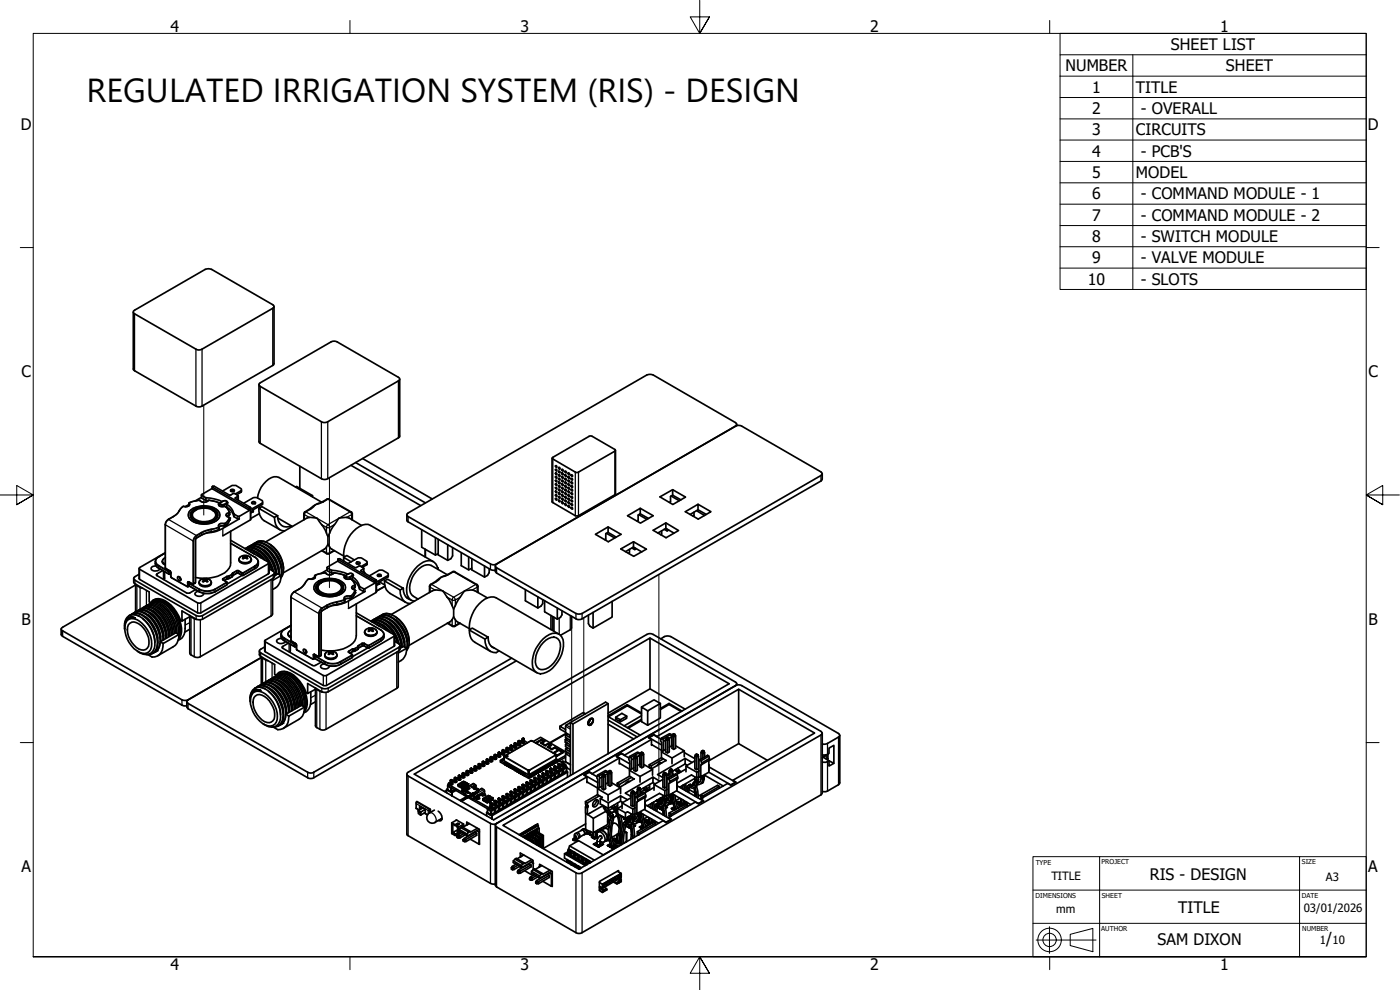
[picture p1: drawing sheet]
<svg xmlns="http://www.w3.org/2000/svg" width="420mm" height="297mm" viewBox="0 0 420 297" stroke-linecap="round" stroke-linejoin="round" font-family="sans-serif">
<defs><g id="words">
<text font-size="10" x="26" y="30.7">REGULATED IRRIGATION SYSTEM (RIS) - DESIGN</text>
<g font-size="4.8">
<text x="51.2" y="9.6">4</text>
<text x="156.2" y="9.6">3</text>
<text x="261.2" y="9.6">2</text>
<text x="366.2" y="9.6">1</text>
<text x="351.4" y="15">SHEET LIST</text>
<text x="319.8" y="21.4">NUMBER</text>
<text x="367.9" y="21.4">SHEET</text>
<text x="327.7" y="27.8">1</text>
<text x="340.9" y="27.8">TITLE</text>
<text x="327.7" y="34.2">2</text>
<text x="342.4" y="34.2">- OVERALL</text>
<text x="6.2" y="38.9">D</text>
<text x="327.7" y="40.6">3</text>
<text x="340.9" y="40.6">CIRCUITS</text>
<text x="410.5" y="38.9">D</text>
<text x="327.7" y="47">4</text>
<text x="342.4" y="47">- PCB'S</text>
<text x="327.7" y="53.4">5</text>
<text x="340.9" y="53.4">MODEL</text>
<text x="327.7" y="59.8">6</text>
<text x="342.4" y="59.8">- COMMAND MODULE - 1</text>
<text x="327.7" y="66.2">7</text>
<text x="342.4" y="66.2">- COMMAND MODULE - 2</text>
<text x="327.7" y="72.6">8</text>
<text x="342.4" y="72.6">- SWITCH MODULE</text>
<text x="327.7" y="79">9</text>
<text x="342.4" y="79">- VALVE MODULE</text>
<text x="326.5" y="85.4">10</text>
<text x="342.4" y="85.4">- SLOTS</text>
<text x="6.4" y="113.1">C</text>
<text x="410.7" y="113.1">C</text>
<text x="6.4" y="187.4">B</text>
<text x="410.7" y="187.4">B</text>
<text x="6.4" y="261.7">A</text>
<text x="410.7" y="261.7">A</text>
<text x="345.1" y="264.1">RIS - DESIGN</text>
<text x="353.6" y="273.8">TITLE</text>
<text x="347.4" y="283.6">SAM DIXON</text>
<text x="398" y="283.4">/</text>
<text x="51.2" y="290.9">4</text>
<text x="156.2" y="290.9">3</text>
<text x="261.2" y="290.9">2</text>
<text x="366.2" y="290.9">1</text>
</g>
<g font-size="3.4">
<text x="315.5" y="264.1">TITLE</text>
<text x="397.9" y="264.2">A3</text>
<text x="317" y="274">mm</text>
<text x="391.3" y="273.6">03/01/2026</text>
<text x="396.1" y="283.4">1</text>
<text x="399.9" y="283.4">10</text>
</g>
<g font-size="2">
<text x="310.8" y="259.6">TYPE</text>
<text x="330.6" y="259.3">PROJECT</text>
<text x="390.7" y="259.4">SIZE</text>
<text x="310.8" y="269.3">DIMENSIONS</text>
<text x="330.6" y="269.4">SHEET</text>
<text x="390.7" y="269.3">DATE</text>
<text x="330.5" y="279.3">AUTHOR</text>
<text x="390.8" y="279.3">NUMBER</text>
</g>
</g></defs>
<!-- layer: Tweak Trail (ISO) -->
<path d="M61.2 121.6v32.9M98.9 143.4v32.9M197.7 172.4v61.4M171.6 185v31.5M175.2 185.4v29" fill="none" stroke="#000" stroke-width=".3"/>
<!-- layer: Visible (ISO) -->
<g fill="none" stroke="#000" stroke-width=".51">
<path d="M40.1 93.3l21.5-12.5 .9-.2 1 .2 18.7 10.9v.6l-.3 .2-21.3 12.3a1.79 1.79 0 0 1-1.8 0l-18.4-10.6-.3-.3zM82.2 92v17.4l-21.6 12.4a1.79 1.79 0 0 1-1.8 0l-18.7-10.8-.1-17.4M77.8 115.1l21.5-12.5a1.91 1.91 0 0 1 1.9 0l18.4 10.6 .4 .6-.4 .5-21.2 12.2a1.91 1.91 0 0 1-1.9 0l-18.4-10.6-.3-.2zM120 113.8l-.1 17.4-21.5 12.4a1.91 1.91 0 0 1-1.9 0l-18.7-10.8-.1-17.4M90 139.9v6.6M105.3 139.6l20.9 12.1M106.7 138.8l20.9 12.1M108.8 137.6l20.9 12.1M165.7 137.4l11.4-6.6 .6 .1 7 4.1-.2 .4-11.1 6.4-.7-.1-6.8-4zM166.8 139.7l.3 .3-.1 .3-.3-.5zM184.7 135.1v13.2l-11.3 6.5-.7-.1-7-4.2v-13M220.7 127.9l.4-.6-.4-.5-24.7-14.3-1.4-.1-72.4 41.8v.5l.3 .3 24.7 14.2a1.79 1.79 0 0 0 1.8 0"/>
<path d="M220.7 127.9a1.91 1.91 0 0 1 1.9 0l23.8 13.7 .4 .5-.2 .3-72.3 41.8-1.5-.1-23.8-13.7-.3-.6 .3-.6M220.7 127.9l-71.7 41.3M221.1 127.3v.4M56.6 155.1a5.8 5.8 0 0 0 7 1.8 3.3 3.3 0 0 0 2.2-1.8M56.7 151.7v-.7a5.4 5.4 0 0 1 3.4-.8 1.69 1.69 0 0 0 2.4-.1l3.1 .7 .2 .9M56.7 151.4l-1.1 .6M56.9 151.4a1.45 1.45 0 0 1-2 .5l-.7 .7-1.1 1.6-1.1 .8a3.1 3.1 0 0 0-2.4 2.4l.1 13.1 1.4 .9 .3 1.9 4.8 2.7 .6-.2M57.1 154a5.5 5.5 0 0 1 8.1-.3l.1 .3M57.2 154.5a3.7 3.7 0 0 0 4 2.3l2.3-.4a2.35 2.35 0 0 0 1.7-1.9M57.3 154.7v.4M57.4 154.7l-.1 .2M58.2 153.5a5.1 5.1 0 0 1 6.3 .1 1.59 1.59 0 0 1-1.1 2.5 5 5 0 0 1-5.6-1v-1.1z"/>
<path d="M58.7 153l-.2 .2a1.67 1.67 0 0 0-.9 2.3M60.5 148.5v1l1.2 .6 .7 .1M60.5 149.2l-1.9 1.1M63.7 146l.1 .7 10.9 6.3h.4l-3.3 1.9h-.4l-1.2-.8a4.6 4.6 0 0 0-2.2-2.9M63.7 146.5l-3.2 2a3.4 3.4 0 0 0 2.7 1l3.5 1M63.7 146l.6-.1 4.5 2.6 1.6-.4 1.1 .7-1 .7 .2 .1 4.5 2.7-.5 .2zM63.8 153l.1 .2a1.64 1.64 0 0 1 1 2.3M65.2 154.9l-.1-.2v.4M65.6 157.8l.1 1.1-1.2 .5a10.4 10.4 0 0 0-5.8 2.4v12.9l-.9 .5-1.3-.7M65.6 151.4a1.41 1.41 0 0 0 1.9 .5 2.46 2.46 0 0 1 1.3 2.6l-.7 .4M65.7 150.9l.3 .1M66.7 147.4l3-1.7h1.1l1.5 .9 .2 .5-1.8 1.1"/>
<path d="M67.9 154.6l.2 .3 .7 .3a2.32 2.32 0 0 1-1.5 2.6h-.9l-.6 .3M68 152.1a4.8 4.8 0 0 1 2.2 3l1.2 .6h.4a20.3 20.3 0 0 1-8.4 4.1l-1.3 .1M68 151.2l.3-.1v-.5a1.45 1.45 0 0 0-1.6-.2 1.45 1.45 0 0 0-.8 1.4M68 152.1h-.1M68 151.2v.9M69.2 147.1a.67 .67 0 0 1 .6-.3 .67 .67 0 0 1 .6 .4 .67 .67 0 0 1-.7 .4 .67 .67 0 0 1-.5-.5zM69.2 159.4v9.5a3.9 3.9 0 0 1-2.8 3.5 12 12 0 0 1-7.7 .9M69.3 147.4h.9M71.5 148.8v1.2M72.5 147.1l-.2 .6-1.2 .7M73.2 151l3.1-1.7h.9l1.5 .9v.7l-3.1 1.8 .4 .4M75.2 152.3v3.6l-8.3 4.9"/>
<path d="M75.5 150.8a.67 .67 0 0 1 .6-.3 .67 .67 0 0 1 .6 .4 .74 .74 0 0 1-1.2-.1zM75.6 151.1h1M76 153.1l-.8 .4M76 153v.5l-.8 .4M77.3 149.4a7.7 7.7 0 0 1 4.9-6.3l1.5 .1 12.8 7.5M77.7 152.5a4.1 4.1 0 0 0 1.6 3.8l4.7 2.6M77.7 152.5l.9-.5 4.7 2.7-.9 .5zM77.7 151.9l.3 .4M77.9 154.1l-2.7 1.5M78.8 150.8l-.1 .6-2.8 1.6M82.4 155.2a3.5 3.5 0 0 0 3 4.1M83.3 154.7a2.83 2.83 0 0 0 1.1 2.9 2.83 2.83 0 0 0 3 .2"/>
<path d="M83.4 155.4l4.4 2.6M88.7 146.2l.3-.2 4.8 2.7-.4 .2M91.2 154.2v1.8M93.8 148.7v.4M98.7 149.8l6.6 3.8M98.8 149.7h-.5l-3.6 1.7-3.4 2.3-.1 .4M105.4 153.6l.3 .5M105.7 154.2v1.8M108.5 157.7l-3.6-2.2-.9-.3-1 .1a1.52 1.52 0 0 0-1.9 1.1l-1.3 1.8-1.4 2.8M122.1 154.4l.1 2 25 14.5 1.5 .2M126.6 159v5.2l4.1 2.3 .8-.4M166.7 146.4l.3-.1 .1 .4z"/>
<path d="M166.7 145.3l.3-.1 .1 .5zM166.7 144.2l.3-.1 .1 .5zM166.8 140.8l.3 .5-.3-.1zM166.8 142.9l.3 .3-.1 .4-.3-.5zM166.8 148.4l.3 .6-.3-.2zM166.8 141.8l.3 .4-.1 .3-.3-.5zM166.8 147.3l.3 .3-.1 .3-.3-.5zM166.8 149.5l.3 .3-.1 .3-.3-.4zM167.7 150l.3 .1 .1 .4-.4-.1zM167.7 149h.3l.1 .5-.4-.2zM167.7 146.7l.3 .1 .1 .5-.4-.1zM167.7 141.3l.3 .1 .1 .4-.4-.1z"/>
<path d="M167.7 147.9h.3l.1 .5-.4-.1zM167.7 142.4l.3 .1 .1 .4-.4-.1zM167.7 143.5l.3 .1 .1 .4-.4-.1zM167.7 144.6h.3l.1 .5-.4-.1zM167.7 145.7h.3l.1 .5-.4-.1zM167.7 140.2l.3 .1 .1 .5-.4-.2zM168.7 145.1l.3 .3v.3l-.3-.2zM168.7 144.1l.3 .2v.3l-.3-.2zM168.7 150.5l.3 .6-.3-.1zM168.7 141.8l.3 .6-.3-.1zM168.7 147.3l.3 .5h-.3zM168.7 140.8l.3 .5-.3-.1z"/>
<path d="M168.7 146.2l.3 .5-.3-.1zM168.7 148.4l.3 .6-.3-.2zM168.7 142.9l.3 .6-.3-.1zM168.7 149.5l.3 .5-.3-.1zM169.6 143.5l.4 .5-.4-.1zM169.6 149l.4 .2v.3l-.4-.2zM169.6 142.4l.4 .5-.4-.1zM169.6 147.9h.2l.2 .5-.4-.1zM169.6 145.7l.4 .5-.4-.1zM169.6 146.7l.4 .6-.4-.1zM169.6 141.3l.4 .3v.2l-.4-.1zM169.6 151.1l.4 .5h-.4z"/>
<path d="M169.6 150l.4 .5-.4-.1zM169.6 144.6l.4 .5-.4-.1zM170.6 151.7l.3 .2v.3l-.3-.1zM170.6 149.5l.3 .5-.3-.1zM170.6 144.1l.3 .2v.3l-.3-.2zM170.6 150.5l.3 .6-.3-.1zM170.6 146.2l.3 .5-.3-.1zM170.6 145.1l.3 .3v.3l-.3-.2zM170.6 147.3l.3 .5h-.3zM170.6 141.8l.3 .6-.3-.1zM170.6 148.4l.3 .6-.3-.2zM170.6 142.9l.3 .6-.3-.1z"/>
<path d="M171.4 143.6h.3l.1 .4-.3-.1zM171.4 142.5h.3l.1 .4zM171.5 146.7l.3 .4-.1 .3-.3-.5zM171.5 151.1l.3 .3-.1 .3-.3-.5zM171.5 149l.3 .2-.1 .3-.3-.4zM171.5 144.6l.3 .5-.3-.1zM171.5 150l.3 .4-.1 .2-.3-.4zM171.5 147.9l.3 .2-.1 .3-.3-.4zM171.5 145.7l.3 .3-.1 .3-.3-.5zM171.5 152.2l.3 .6-.3-.2zM182.5 158.1l-3.8 2.2 3.9 2.2 3.8-2.2-3.9-2.2v1.7l-.7 .3v1.7l-.3 .1M182.5 159.8l2.4 1.3"/>
<path d="M191.7 154.4l2.4 1.4M192.2 152.5l3.8 2.2-3.8 2.3-3.9-2.3 3.9-2.2v1.7l-.7 .3v1.6l-.3 .2M192.2 154.2l2.4 1.4M198.6 159.2v1.1l-.4 .2M199.3 158.8l.9 .5v-.5M199.8 156.9l3.8 2.3-3.7 2.1-3.9-2.2 3.8-2.2v1.6l-2.4 1.4M199.8 158.5l2.4 1.4M200.7 159.1l-.5 .2M201.4 148.8l2.4 1.4M201.9 146.9l-3.8 2.2 3.8 2.3 3.8-2.3-3.8-2.2v1.7M201.9 148.6l-.7 .4v1.5l-.3 .2M201.9 148.6l2.4 1.4"/>
<path d="M208.3 153.7v1l-.3 .1M209 153.2l2.5 1.5M209.5 151.3l3.9 2.2-3.9 2.3-3.8-2.3 3.8-2.2v1.7l-2.4 1.4M209.5 153l2.5 1.4M246.8 142.1v1.6l-.4 .6-71.7 41.4a1.79 1.79 0 0 1-1.9 0l-23.8-13.8-.3-.5v-1.6M40.1 173.5l.1 1.4 4.6 2.7v3l.3 .2M40.7 175.5l-21.9 12.7-.4 .5 .1 .3 36.1 21 1 .2 .9-.2M42.7 176.5l-.7-.2-1.2-1-.1 8.3M46.8 169.8a1.06 1.06 0 0 0-1.4 1.1 1.75 1.75 0 0 0 2.5-.2M47.6 167.1a1.94 1.94 0 0 0 0 3.4l3.1 1.8 .5-.2M48.8 171.2l-1.7 1-.2 .4 9.1 5.3h1l1.7-1M49.1 167.7l-.4 .7 .1 .5 .8 .6"/>
<path d="M49.4 171.6v1.9l-.2 .4M49.6 167.3l-.5 .3M53.5 173h.2a.72 .72 0 0 1 .5 .6 .72 .72 0 0 1-.2 .7l-.3-.1a.77 .77 0 0 1-.2-1.2zM54 173.2l.3 .6M59.6 177.4l-.5 .1-.6 .6a1.47 1.47 0 0 0 1.3 .8 1.47 1.47 0 0 0 1.4-.9M60.1 174a2.05 2.05 0 0 1 3.3 .9v.3a2.29 2.29 0 0 1-3.6 0v-.8zM60.8 173.8l1.4-.1 .2 .1-.4 .2 .4 .5-.2 .1-.6-.4-.6 .4-.2-.1 .4-.5zM61 173.7l.1 .1M61.1 174.2v.3M61.2 174v.4M61.3 173.7v.7M61.6 173.8v.4"/>
<path d="M61.8 173.7l.1 .7M62 174l-.1 .4M62.1 174.2l-.1 .3M62.2 173.7l-.1 .1M66.9 173.8l1.1 .7 .1 .9-3.6 2.2a5.7 5.7 0 0 1-4.7 0l-3-1.8-.2-.8 .3-.3M69.2 162.1l11.3 6.5 .2 .4-20.7 12-.7-.1-17.5-10.2 .1-.4 7.7-4.5M69.2 163l7.3 4.2a1.93 1.93 0 0 1 0 3.4l-3.5 2h-.4M69.8 172.2l-.1 .9-2.4 1.1M72.1 167.1a2.05 2.05 0 0 1 3.3 .9v.3a2.19 2.19 0 0 1-3.7-.3zM72.6 172.6l-1.3-.7-1.5 .9M72.6 172.6l-4.5 2.6M72.8 166.9l1.4-.1 .2 .1-.4 .2 .4 .5-.2 .1-.6-.4-.6 .4-.2-.1 .4-.5z"/>
<path d="M73 166.8v.1M73 167.2l.1 .4M73.2 167.1v.4M73.3 166.8v.6M73.6 166.9v.4M73.7 164.7a6.4 6.4 0 0 1 5.6 3.2M73.9 166.8v.6M74 164.8a6.5 6.5 0 0 1 4.4 2.6M74 167.1l-.1 .4M74.1 164.3a4.3 4.3 0 0 1 5.4 1.4 10.9 10.9 0 0 1 3.2 6.8M74.1 167.2l-.1 .4M74.2 166.8l-.1 .1"/>
<path d="M74.4 164.2a3.9 3.9 0 0 1 4.8 .9 10.4 10.4 0 0 1 3.8 7.3M74.9 163.9a3.3 3.3 0 0 1 4.1 .2 10.4 10.4 0 0 1 4.6 8.2M75.2 163.7a4.1 4.1 0 0 1 5.1 1.1 10.5 10.5 0 0 1 3.5 7.6M75.2 165.5l.9 .6M75.8 163.4a3.6 3.6 0 0 1 4.4 .5 9.9 9.9 0 0 1 4.1 8.9M76 166l.3 .2M77 162.7a2.75 2.75 0 0 1 3 0M77 165.7l1.4 1 1.1 1.3M78 165.3a10.4 10.4 0 0 1 4 6.1M79.1 164.9a10.3 10.3 0 0 1 3.8 6.6M80 162.7a9.6 9.6 0 0 1 4.9 9.7l-.6 .9a9.2 9.2 0 0 0-5.8-10.5 3.1 3.1 0 0 0-2.4 .4M80 162.7a3.4 3.4 0 0 0-3.4 .2"/>
<path d="M80 164.5a9.6 9.6 0 0 1 3.8 6.4M80.5 168.6a7.1 7.1 0 0 0-6.1-4.2l-.8 .2a4.5 4.5 0 0 1 5.5 1.6l1.6 2.1 1.3 3.1M80.7 163.1a9.1 9.1 0 0 1 4.4 7.5M80.8 169.1l.7 2M80.8 168.9l-.1 3.2-20.7 11.8h-.7l-17.4-10.1-.2-.3v-3M80.8 170.7l1.2 .7M80.8 170.4l.1 .3M81 164.2a9.9 9.9 0 0 1 3.6 6M81.8 173.7l-.1 10.9-21.6 12.4a2.44 2.44 0 0 1-3.1-1.1v-11.3M82 171.4l.4 .5-.4 .6-21.2 12.2-1 .2-.9-.2-18.7-10.9v-.5l1.5-1M82.4 171.9v1.1l-.4 .5-21.2 12.3-1 .2-.9-.2-4.3-2.5v3.1l2.4-1.4M82.4 172.8l1-.7 .9 .6-2.5 1.5"/>
<path d="M84.3 172.7a4.1 4.1 0 0 1-2.5 4.2M94.3 176.9a5.9 5.9 0 0 0 7 1.8 3.3 3.3 0 0 0 2.3-1.8M94.4 173.5v-.7a5.4 5.4 0 0 1 3.5-.8 1.62 1.62 0 0 0 2.3-.1l3.1 .7 .2 .2-.1 .7M94.4 173.2l-1.1 .6M94.6 173.2a1.47 1.47 0 0 1-2 .5l-1.5 1.9a6.8 6.8 0 0 1-2.9 2l-.6 .7-.3 .9v12.9l1.6 1.2 .3 1.8 4.7 2.7 .6-.2M94.8 175.8a5.5 5.5 0 0 1 7.3-1.1l1 1.1M94.9 176.3a3.5 3.5 0 0 0 4 2.3l2.3-.4a2.35 2.35 0 0 0 1.7-1.9M95.1 176.5v.4M95.1 176.5l-.1 .2M95.9 175.2a5.1 5.1 0 0 1 6.3 .2 1.59 1.59 0 0 1-1.1 2.5 5 5 0 0 1-5.5-1l-.1-1.1zM96.5 174.8l-.3 .1a1.78 1.78 0 0 0-.9 2.4M96.5 165.2l1.6 1"/>
<path d="M98.1 166.1h.7M98.2 170.3v.8a2.28 2.28 0 0 0 1.9 .8M98.2 171l-1.9 1.1M98.4 161a16.8 16.8 0 0 0-3.3-5.5l-1.8-.3-1.3 .3-12.3 7.1M98.4 163.3l-1.1 1.5-12.3 7.1M98.4 163.3l.8 1.2 4 2.4M98.4 161v2.3M100.4 165.2l-1.7 1M101.4 167.8l.1 .7 11 6.3h.3l-3.5 1.9-1.4-.8a4.6 4.6 0 0 0-2.2-2.9M101.4 168.3l-3.2 2a3.4 3.4 0 0 0 2.7 .9l3.5 1.1M101.4 167.8l.6-.1 4.5 2.6 1.6-.5 1.1 .7-.9 .7 .1 .2 4.6 2.7-.5 .2zM101.5 174.8l.2 .1a1.73 1.73 0 0 1 .9 2.4"/>
<path d="M102.8 176.5v.4M102.8 176.5l.1 .2M103.1 167.2l1-.5 2.3 1.3M103.2 168.4l-.1-1.2 2.3 1.4M103.3 167.2a9.4 9.4 0 0 1 6.4-9.9h.8l.7 .4 18.8 10.8M103.3 179.6l.1 1.1-1.2 .5a10.4 10.4 0 0 0-5.8 2.4v12.9l-.8 .5-1.4-.7M103.3 173.2a1.47 1.47 0 0 0 1.9 .5 2.18 2.18 0 0 1 1.2 2.7l-.6 .2M103.4 172.7l.3 .1M104.5 169.1l2.9-1.7h.9l1.9 1.1-.2 .5-1.6 1M105.6 176.4l.2 .3 .6 .3a2.08 2.08 0 0 1-1.4 2.6h-.9l-.7 .3M105.7 173.8a4.8 4.8 0 0 1 2.2 3l1.2 .7h.4a20.3 20.3 0 0 1-8.3 4l-1.4 .2M105.7 173l.3-.2v-.5a1.49 1.49 0 0 0-1.6-.1 1.49 1.49 0 0 0-.8 1.4"/>
<path d="M105.7 173.8l-.1 .1M105.7 173v.8M107 169.1h.9M107.1 168.7l.7-.1 .3 .4a.74 .74 0 0 1-1.2-.1zM108.8 170.2h.1M109.2 170.5v1.3M109.2 171.4l.5 .7M110.2 168.9l-.2 .6-1.3 .7M110.9 172.8l3.1-1.7h.9l1.5 .9v.7l-3 1.7 .3 .5-.7 .3M113 174.1l-.2 3.7-8.2 4.7M113.3 172.8h1M113.4 172.4l.7-.1 .3 .4a.74 .74 0 0 1-1.2-.1z"/>
<path d="M113.7 174.8v.4l-.7 .5M113.9 174.6l1.5 .9M115.4 174.3a4.1 4.1 0 0 0 1.6 3.7l4.7 2.7M115.4 174.3l.9-.5 4.7 2.7-.9 .5zM115.6 175.9l-2.6 1.4M116.5 172.6l-.1 .6-2.7 1.5M120.1 177a3.5 3.5 0 0 0 3 4.1M121 176.5a3.2 3.2 0 0 0 1.9 3.3M122 179.2l1.4 .9M127.6 164.8v2.3M129.2 175.3l-.3 .6v1.9M130.7 161.3v5.2"/>
<path d="M131.3 170.4h.2l-.2 .1M131.4 170.8a2.73 2.73 0 0 0-4.3-2.2 9.9 9.9 0 0 0-4.9 9.8 2.46 2.46 0 0 0 2.2 2M131.5 161.8v4.7l2.9 1.6 .9-.5 .5-.8v-2.5M131.5 170.4l-.1 .5M134.2 172.5l-4.8-2.8a3.9 3.9 0 0 0-4.4 1.7 6.2 6.2 0 0 0-1.4 7.1l1.9 1.3M134.4 163.5v4.6M135.8 171.6l-3.4 1.6-3.2 2.2M136.5 171.6l6.8 3.9 .1 2.3M136.5 171.5h-.7M138.4 165.8v3.9l2.3 1.3 .9-.5M140.7 167.1v3.9M141.6 167.6v3.4l3.8 2.2 .9-.6 .5-.8v-1.1"/>
<path d="M145.4 169.8v3.4M146.2 179.4l-3.6-2.1-.9-.3-1 .1a1.88 1.88 0 0 0-2.2 1.5l-1.5 2.2-.9 1.9M157.7 176.9v3.4l3.7 2.1 1-.6 .5-.7v-1.2M161.4 179.1v3.3M182 160l2.5 1.4M188.9 164.8v1l-.3 .2M190.1 162.5l-3.8 2.2 3.9 2.2 3.8-2.1-3.9-2.3v1.6l-2.4 1.4M190.1 164.1l2.5 1.5M190.5 164.4v.5l-.8-.4M190.9 164.6l-.4 .3M18.4 188.7v1.7l.4 .5 35.8 20.7 1.5 .2M37.4 187.7a2.12 2.12 0 0 1 .8-2.2 2.12 2.12 0 0 1 2.4-.1 2.42 2.42 0 0 0-3.2 2.7v.5"/>
<path d="M37.4 187.7v.5M37.4 188.6v.2M38.2 186.2a3.4 3.4 0 0 1 4.5 .9 7.6 7.6 0 0 1 2.5 7.8 2.56 2.56 0 0 1-4.1 .3 8.3 8.3 0 0 1-3.6-7.6zM38.7 184.7l.2-.1a3.2 3.2 0 0 1 2.8 .2M39 187a3.2 3.2 0 0 1 4.1 1.5 6 6 0 0 1 1.5 5.4 2.17 2.17 0 0 1-3.7 .3 6.3 6.3 0 0 1-2.4-6.8zM39.2 184.5a3.2 3.2 0 0 1 4.2 .7 10 10 0 0 1 3.6 9.3 2.7 2.7 0 0 1-3.1 1.9M39.5 184.3a3.5 3.5 0 0 1 4.3 .9 9.5 9.5 0 0 1 3.3 9.5l-1.4 1.4M40.1 184a2.92 2.92 0 0 1 3.7 .3 10.6 10.6 0 0 1 4.3 8.2M40.3 183.8a3.1 3.1 0 0 1 4 .6 10.1 10.1 0 0 1 4 8M40.6 185.4l-1-.1-.9 .2M40.9 183.5a3.4 3.4 0 0 1 4.4 .9 10.5 10.5 0 0 1 3.6 7.7M41.1 183.3a3.8 3.8 0 0 1 4.7 1.1 11.1 11.1 0 0 1 3.4 7.5"/>
<path d="M41.7 184.8a2.8 2.8 0 0 0-3.1 0 2.8 2.8 0 0 0-1.2 2.9M41.7 183a3.2 3.2 0 0 1 3.8 .4 10.3 10.3 0 0 1 4.2 8.2M41.7 184.8a9.8 9.8 0 0 1 4.6 9.7 2.85 2.85 0 0 1-4.8 1.1l-.3-.2M42 182.9a3.6 3.6 0 0 1 4.7 1 10.4 10.4 0 0 1 3.3 7.5M42.6 182.5a3.4 3.4 0 0 1 4.4 .9 10.5 10.5 0 0 1 3.6 7.7M42.9 182.4a3.7 3.7 0 0 1 4.7 1 10.7 10.7 0 0 1 3.3 7.5M42.9 185.6a9.5 9.5 0 0 1 3.6 7.1M43.4 182a3.2 3.2 0 0 1 3.8 .4 10.8 10.8 0 0 1 4.2 8.2M43.7 181.8a3.7 3.7 0 0 1 4.8 1.1 11.1 11.1 0 0 1 3.3 7.5M43.7 185.1a10.2 10.2 0 0 1 3.7 6.3M44.3 181.5a3.1 3.1 0 0 1 3.7 .4 10.3 10.3 0 0 1 4.3 8.2M44.4 184.5a10.1 10.1 0 0 1 3.9 6.6"/>
<path d="M45 181.2a4.2 4.2 0 0 1 4.9 1.9 10.6 10.6 0 0 1 2.7 6.8M45 181.2a3 3 0 0 1 4.4-.8 10.3 10.3 0 0 1 4.9 10.1l-.8 1.5M45 181.2l-.5 .2M45.1 181a4.1 4.1 0 0 1 5.3 1.8 9.9 9.9 0 0 1 2.7 7.2M45.1 183.9a9.6 9.6 0 0 1 4 6.9M45.4 180.9l.4-.3a3.6 3.6 0 0 1 4.5 .7 9.7 9.7 0 0 1 3.7 9.1l-.3 .8M45.9 180.1a3.6 3.6 0 0 1 4.5 .7 11.2 11.2 0 0 1 3.8 5.2l.4 .4M45.9 183.2a9.7 9.7 0 0 1 4.1 7.3M46.6 182.7a9.8 9.8 0 0 1 4.3 7.5M47.2 195.2l-.6 .4M47.3 182a9.8 9.8 0 0 1 4.5 8M48 193.1a2.92 2.92 0 0 1-1.8 2.7"/>
<path d="M48 181.4a9.8 9.8 0 0 1 4.6 8.3M48.1 192.6l4.7-2.7 .9 .5-4.7 2.7zM48.1 192.6a3.4 3.4 0 0 1-2 3.3M49 193.1a3.4 3.4 0 0 1-3.3 4.1l-1.3-.8M53.5 190.2a9.9 9.9 0 0 0-5.2-9.6 2.56 2.56 0 0 0-2.5 0 4.4 4.4 0 0 1 5 1.6 9.4 9.4 0 0 1 2.9 8.3M53.7 190.4a4.2 4.2 0 0 1-1.7 3.6l-4.7 2.8M55.6 185.8a7.4 7.4 0 0 1-1 5.6l-1.1 .7M57 184.7l2 1.2M57 188.8l-1.5 .9M77.9 195.3v1.4l4.5 2.7v3l.5 .2M78.4 197.3l-21.9 12.7M78.4 197.1v8.2"/>
<path d="M78.5 197.1l1.3 .9 .7 .2M84.5 191.6a1.06 1.06 0 0 0-1.4 1 1.75 1.75 0 0 0 2.6-.1M86.6 193l-2 1.1v.3l9.4 5.4 2.4-1.1M86.8 189.5l-.4 .8a1.12 1.12 0 0 0 .9 1M87.1 193.3v2l-.2 .4M87.3 187.7a4.7 4.7 0 0 0-2.9 2.2l-.1 .3a1.78 1.78 0 0 0 1 2.1l3.1 1.7 .6-.1M87.3 189.1l-.5 .3M91 194.9l.4-.1a.72 .72 0 0 1 .6 .6 .72 .72 0 0 1-.3 .7l-.5-.5zM91.7 194.9l.3 .7M97.3 199.2l-.5 .1-.6 .6a1.41 1.41 0 0 0 1.3 .8 1.41 1.41 0 0 0 1.3-.9M97.8 195.8a2.05 2.05 0 0 1 3.4 .9l-.1 .3a2.13 2.13 0 0 1-3.6-.3zM98.5 195.6l1.4-.2 .2 .2-.4 .2 .4 .5-.2 .1-.6-.4-.6 .4-.2-.1 .4-.5z"/>
<path d="M98.7 195.4v.2M98.8 195.9v.4M99.1 195.5l-.1 .6-.1-.3M99.3 195.6v.4M99.6 195.5v.6l.1-.3M99.8 195.9v.4M99.9 195.4l-.1 .2M104.6 195.6l1.1 .7 .1 .9-3.6 2.1a5.1 5.1 0 0 1-4.7 0l-3-1.7-.1-.8 .2-.3M106.9 183.9l11.3 6.5 .2 .4-20.7 11.9h-.7l-17.6-10.2 .2-.4 7.7-4.5M106.9 184.8l7.3 4.2a1.93 1.93 0 0 1 0 3.4l-3.6 2.1-1.6-.8-1.5 .8M106.9 181.2v9.5a3.9 3.9 0 0 1-2.8 3.5 12 12 0 0 1-7.7 .9M107.5 194l-.1 .9-2.4 1"/>
<path d="M109.8 188.9l-.3 .3a1.35 1.35 0 0 0 .4 1.4 1.35 1.35 0 0 0 1.4 .3 1.37 1.37 0 0 0 1.4-.3 1.37 1.37 0 0 0 .3-1.4l-.3-.3M109.8 188.9a2.38 2.38 0 0 1 3 0M110.4 194.4l-4.6 2.6M110.5 188.6l1.4-.1 .2 .1-.4 .2 .4 .5-.2 .2-.6-.4-.6 .4-.2-.2 .4-.5zM110.7 188.5v.2M110.7 189l.1 .3M110.9 188.8v.5M111 188.6l-.1 .6M111.3 188.6v.5M111.4 186.5a6.5 6.5 0 0 1 5.6 3.2M111.6 188.6v.6M111.7 186.6a6.5 6.5 0 0 1 4.4 2.6"/>
<path d="M111.7 188.8l-.1 .5M111.8 189v.3M111.8 186.1a4.3 4.3 0 0 1 5.4 1.4 10.9 10.9 0 0 1 3.3 6.8M111.9 188.5l-.1 .2M112.1 185.9a4 4 0 0 1 4.9 1 10.4 10.4 0 0 1 3.7 7.3M112.6 185.6a3.8 3.8 0 0 1 4.8 .8 10.4 10.4 0 0 1 3.9 7.6M112.9 185.5a4.2 4.2 0 0 1 5.1 1 10.5 10.5 0 0 1 3.5 7.7M113 187.3l.9 .6M113.5 185.2a3.7 3.7 0 0 1 4.4 .4 10.1 10.1 0 0 1 4.1 8.9M113.7 187.8l.3 .1M114.7 184.4a3.1 3.1 0 0 1 3 .1M114.7 187.4l1.4 1.1 1.1 1.3"/>
<path d="M114.7 184.4v.1M115.8 187.1a10.4 10.4 0 0 1 4 6.1M116.8 186.7a10.3 10.3 0 0 1 3.8 6.6M117.7 184.5a9.6 9.6 0 0 1 4.9 9.7l-.6 .9a9.2 9.2 0 0 0-4.1-9.8 3.4 3.4 0 0 0-4.1-.3M117.7 184.5a3 3 0 0 0-3.3 .1M117.7 186.3a9.6 9.6 0 0 1 3.8 6.3M118.2 190.4a7.9 7.9 0 0 0-5.3-4.3l-1.6 .3a3.6 3.6 0 0 1 4.3 .5 10.7 10.7 0 0 1 4.1 6.3M118.4 190.9l.9 2M118.4 184.9a9.1 9.1 0 0 1 4.4 7.4M118.4 190.7v3.1l-20.7 11.9h-.7l-17.4-10.1-.2-.3v-3M118.4 192.3l.1 .2M118.4 192.4l1.3 .8"/>
<path d="M118.4 192.1l.2 .4M118.7 185.9a10.3 10.3 0 0 1 3.6 6.1M119.5 195.4l-.1 10.9-21.5 12.5a2.42 2.42 0 0 1-3.2-1.1v-11.3l.4 .5 1.6 .7M119.7 193.2l.4 .5-.4 .5-21.2 12.3-1 .2-.9-.2-18.7-10.9v-.5l1.5-1M120.1 193.7v1l-.4 .6-21.2 12.3-1 .2-.9-.2-4.3-2.5v3l2.4-1.3M120.1 194.5l1-.6 .9 .6-2.5 1.4M122 194.5a4.1 4.1 0 0 1-2.5 4.2M134.2 187l1.6 .9M136.1 182.7a16.8 16.8 0 0 0-3.3-5.4l-1.7-.3-1.4 .3-12.3 7.1M136.1 185.1l-1 1.4-12.4 7.2M136.1 185.1l1.1 1.4 3.7 2.1M136.1 182.7v2.4"/>
<path d="M138.1 187l-1.6 .9h-.7M140.8 189a4.1 4.1 0 0 0 1.7 3.7l4.7 2.7M140.8 189l.9-.5 4.8 2.7-1 .6zM141 189a9.8 9.8 0 0 1 5.5-9.7l1.7-.2 .7 .3 18.9 10.9M145.5 191.8a3.5 3.5 0 0 0 3.4 4l.8-.5M146.5 191.2a3.1 3.1 0 0 0 1.9 3.3M147.4 193.9l13.7 8M153.5 197.5l-59.3 34.2a1.79 1.79 0 0 1-1.9 0l-35.8-20.6-.4-.6 .4-.5M154.9 198.3l-60.7 35a1.79 1.79 0 0 1-1.9 0l-35.8-20.7-.4-.5v-1.6M163.1 192.8a3.2 3.2 0 0 1 4.3-1.1 4.8 4.8 0 0 1 0 5.3 6.1 6.1 0 0 1-5.1 3.9 2.47 2.47 0 0 1-1.6-3.2 8.3 8.3 0 0 1 2.4-4.9zM163.1 191.6a3.9 3.9 0 0 1 5-1.1 5.5 5.5 0 0 1 .5 5.8 9.7 9.7 0 0 1-5.5 5.7 2.61 2.61 0 0 1-3.3-2.7 9.9 9.9 0 0 1 3.3-7.7zM163.4 180.3v3.3l3.9 2.2 .9-.6 .5-.7v-1.2"/>
<path d="M165.4 184.7v4.2M166.2 185.2v4.2M167.3 182.5v3.3M171.5 184.9l-.1 3.8-3.2 1.9M178 183.8v4.7M183.7 180.5v4.7l-5.7 3.3-1-.6-.4-.8v-2.5M195.1 191.4l23.7 13.8-70.7 40.8-23.8-13.7 70.8-40.9v15.3M198.3 191.7a2.78 2.78 0 0 1 3-.7l50.6 29.3 .1 .3-.3 .6-3.4 1.9-1 .2-.5-.1M75.1 209.4a2.17 2.17 0 0 1 .9-2.1 2.17 2.17 0 0 1 2.3-.1 2.42 2.42 0 0 0-3.2 2.7v.7M75.1 209.4v.6M75.9 207.9a3.4 3.4 0 0 1 4.6 1 7.6 7.6 0 0 1 2.4 7.7 2.62 2.62 0 0 1-4.2 .4 8.7 8.7 0 0 1-3.5-7.7zM76.3 209.2a1.98 1.98 0 0 1 3.1-.2 6.8 6.8 0 0 1 2.9 6.7 2.17 2.17 0 0 1-3.7 .3 6.3 6.3 0 0 1-2.3-6.8z"/>
<path d="M76.5 206.5a2.58 2.58 0 0 1 2.9 .1M76.9 206.3a3.6 3.6 0 0 1 4.7 1.1 9.9 9.9 0 0 1 3.1 8.9 2.7 2.7 0 0 1-3 1.9M77.2 206a3.5 3.5 0 0 1 4.3 1 9.4 9.4 0 0 1 3.3 9.5l-1.4 1.4M77.7 205.8a3.3 3.3 0 0 1 4.5 .8 9.6 9.6 0 0 1 3.2 9.5l-.9 1.2-.7 .3M78 205.6a3.7 3.7 0 0 1 4.7 1.1 11.1 11.1 0 0 1 3.3 7.5M78.3 207.2l-1-.1-1 .2M78.6 205.3a4 4 0 0 1 5.1 1.5 10.6 10.6 0 0 1 2.9 7.1M78.9 205.1a3.7 3.7 0 0 1 4.6 1.1 10.4 10.4 0 0 1 3.4 7.5M79.4 206.6a2.84 2.84 0 0 0-3.1 0 2.84 2.84 0 0 0-1.2 2.8M79.4 204.8a3.5 3.5 0 0 1 4.5 .9 10.5 10.5 0 0 1 3.5 7.6M79.4 206.6a9.8 9.8 0 0 1 4.6 9.7 2.85 2.85 0 0 1-4.8 1l-.3-.1M79.8 204.6a3.7 3.7 0 0 1 4.6 1.1 10.4 10.4 0 0 1 3.4 7.5"/>
<path d="M80.3 204.3a4.2 4.2 0 0 1 5.1 1.6 10.2 10.2 0 0 1 2.9 6.9M80.6 204.1a3.1 3.1 0 0 1 4 .5 10.1 10.1 0 0 1 4 8M80.6 207.4a9.5 9.5 0 0 1 3.6 7.1M81.2 203.8a3.5 3.5 0 0 1 4.4 .9 11.2 11.2 0 0 1 3.6 7.7M81.4 203.6a3.2 3.2 0 0 1 4.1 .5 10.6 10.6 0 0 1 4 8M81.4 206.9a9.7 9.7 0 0 1 3.6 6.3M82 203.3a3.1 3.1 0 0 1 3.7 .4 10.3 10.3 0 0 1 4.3 8.2M82.2 206.2a10.1 10.1 0 0 1 3.8 6.7M82.2 203.2a3.5 3.5 0 0 1 4.8 1 10.4 10.4 0 0 1 3.4 7.4M82.7 202.9a3.1 3.1 0 0 1 4.4-.7 10.3 10.3 0 0 1 4.9 10.1l-.8 1.4M82.9 202.8a4.1 4.1 0 0 1 5.2 1.8 9.9 9.9 0 0 1 2.7 7.2M82.9 205.7a9.6 9.6 0 0 1 4 6.9"/>
<path d="M83.1 202.7a4 4 0 0 1 5.1 1.2 10.1 10.1 0 0 1 3 8.1M83.6 201.9a3.7 3.7 0 0 1 4.5 .7 12 12 0 0 1 3.8 5.2l.4 .3M83.6 205a9.7 9.7 0 0 1 4.2 7.3M84.3 204.5a9.8 9.8 0 0 1 4.3 7.5M84.9 217l-.6 .3M85 203.8a9.8 9.8 0 0 1 4.5 7.9M85.7 214.9a3.1 3.1 0 0 1-1.8 2.6M85.7 203.2a9.5 9.5 0 0 1 4.7 8.2M85.7 214.3l4.8-2.7 .9 .5-4.7 2.8zM86.7 214.9a3.4 3.4 0 0 1-3.3 4l-1.4-.7M91.4 212.3a9.8 9.8 0 0 0-5.5-10.1h-1.7l-.6 .2a3.5 3.5 0 0 1 4.3 .7 9.5 9.5 0 0 1 3.8 9.1l-.3 .8M91.4 212.1a4.2 4.2 0 0 1-1.7 3.7l-4.7 2.8"/>
<path d="M93.3 207.6a7 7 0 0 1-1 5.6l-1.1 .7M94.7 210.6l-1.5 .8M168 217.9v.8l1.7 1M171.2 216.8l-1.3 .7-.2 .4v1.9l1.4 .8v.7l-1.4-.8 .6-.3M171.2 216.8v15.8M175.7 214.2l-.6-.4-7.1 4.1 1.7 1M176.9 215.9l.7-.4 .3 .1a1.34 1.34 0 0 1-1.2 1.9 1.21 1.21 0 0 1 .2-1.6zM177.1 215.9l.6-.2a1.04 1.04 0 0 1 .1 1.2 1.04 1.04 0 0 1-1.1 .4 1.09 1.09 0 0 1 .4-1.4zM177.2 215.8l-.6 1M177.7 215.7a1.14 1.14 0 0 1-1 1.7M177.9 215.6a1.28 1.28 0 0 0-1.3 .6 1.28 1.28 0 0 0 .1 1.4M182.5 211.1l-10.5 6.1"/>
<path d="M182.5 215l9.7 5.6M182.5 216.1l8.7 5M182.5 217.3l7.7 4.4M184.8 215.2l1.8-1.2 1.5 .9v.6l-1.9 1.1M188.1 214.9l-1.9 1v.7l-1.4-.8v-.6l1.4 .7M188.2 211.8v-.4l4.3 2.5M188.2 211.4l-5.7 3.3M192.5 214.2l-4.2-2.4-5.7 3.3M192.5 214.7l-5.2 3.1M192.5 215.8l-4.3 2.5M192.5 216.1l-4 2.4M194.4 213.3l3.8-2.2v4.3l-3.8 2.2z"/>
<path d="M194.4 213.3l-1.9-1.2v4.4l1.9 1.1M198.2 211.1l-1.9-1.1-3.8 2.1M200.8 211.4v-.3l3.9 2.2M200.8 211.1l-2.6 1.5M200.8 211.4l-2.6 1.5M200.8 211.4l3.6 2.1M205.6 212.8l-10.5-6.1-12.6 7.3M220.7 205.7l.4-.5-.4-.6-24.7-14.2a1.91 1.91 0 0 0-1.9 0l-71.9 41.6v.6l.3 .2 24.7 14.3a1.79 1.79 0 0 0 1.8 0M220.7 205.7a1.91 1.91 0 0 1 1.9 0l23.8 13.7 .4 .5-.2 .4-71.9 41.6a1.79 1.79 0 0 1-1.9 0l-23.8-13.8-.3-.5 .3-.5M220.7 205.7l-71.7 41.4M221.1 205.2v.3M221.7 206.8v16.3l8.6 5"/>
<path d="M246.8 219.9v18l-.4 .6-71.7 41.3a1.79 1.79 0 0 1-1.9 0l-24-13.9-.1-18.3M122.1 232.3l.1 18.3 25 14.4 1.5 .2M134 236.8v1.1M134 237.2l-.6 .3M134.4 235.8h.2M134.4 235.9l.9 .6v1M134.4 235.9v1.1l.9 .5M134.4 236.7l-.4 .2 1.6 .9 1.2-.6M134.4 235.6v.3M134.5 235.6h.1M134.6 235.5l-.1 .1M134.6 235.2l-.1 .6"/>
<path d="M135 237.3l-.1 .1M135.1 235.1l.2 .3 .4-.3M135.1 235l-.2 .1 .4 .3 .5-.1-.1-.3M135.1 234.7l-.5 .4 .1 .3 4.5 2.6M135.1 234.2v1.1M135.1 237.4v.1M135.3 234l-.2 .2M135.4 236.3l-.1 1.2h.3h-.3M135.4 234.1v.2l-.3-.1M135.6 236.4v1.1l.9-.5-1.1 .7-1-.7M135.6 234h-.3l.4 .2M135.6 237.8v.9"/>
<path d="M135.6 237.8v1M135.7 234.2l-.3 .1v1.1M135.7 234.2v1.1M135.7 237.4v.1M135.7 237.8v1M136.3 234.4l.2 .3h.3l.1-.3M136.3 234.3l-.2 .1 .4 .3 .5-.1-.1-.3M136.3 234l-.6 .3M136.5 233.3l-.2 .2M136.7 233.4v.2l-.4-.1v1.1M136.8 233.3h-.3l.4 .2M136.9 234.6v-1.1l-.2 .1v1.1"/>
<path d="M137.5 235.4v.5l1.3 .7v-.5M137.5 235.4l.2 .4-.2-.2M137.5 235.4l.2 .1-.2-.1M137.5 235.4l.2 .1v.3h-.2l.3 .2v-.2v.2M137.5 233.7l.2 .3 .4-.3M137.5 233.6l-.1 .1 .3 .3 .5-.1-.1-.3M137.5 233.3l-.6 .3M137.7 232.6l-.2 .2M137.8 232.7v.2l-.3-.1v1.1M137.8 235.8l.8 .6M138 232.6h-.3l.1-.1 .3 .3M138.1 233.9v-1.1l-.3 .1v1.1"/>
<path d="M138.5 235.1l-.1 .4a.8 .8 0 0 0 1.2-.2l-.2-.2M138.5 235.1a.57 .57 0 0 1 .5-.4 .57 .57 0 0 1 .5 .4M138.5 235.1l-.1 .2M138.5 235.1v.2M138.6 236l.1 .4M138.6 236l.2 .1zM138.6 236l.2 .1M138.6 236.1l.1 .1M138.6 236.4h.1M138.7 233l.2 .3 .4-.3M138.7 232.9l-.1 .3 .3 .1 .5-.1-.1-.3M138.7 232.6l-.6 .4"/>
<path d="M138.7 236.4v.1M138.7 236.3v.1M138.8 236.1l.5-.3zM138.9 232l-.2 .1M138.9 237.5l.5 .8M138.9 237l-.3 .1M139 232v.3l-.3-.2v1.1M139 237l.1-.2 3.1 1.8M139.1 237h.1M139.1 237l3.1 1.7M139.1 237.1h-.5v.2l.5 .1 .4 .8-.1 .4 .9 .5 .6-.4M139.1 237l3 1.7"/>
<path d="M139.1 236.8v.2M139.2 232h-.3l.1-.2 .3 .3M139.3 235.8v.1M139.3 235.9l-.5 .2M139.3 233.2v-1.1l-.3 .2v1M139.3 236.1l-.5 .5M139.3 235.9h.3v.3M139.5 236.2l-.2 .1M139.5 235.1l.1 .2M139.5 235.1v.2M139.5 235.9v.3M139.5 236.2h.1"/>
<path d="M139.7 236.7l.4 .1zM139.7 236.7l.3 .2M139.8 236.6l.3 .2M139.8 236.6l.7-.3 .3 .2-.5 .3M139.8 236.6v.1M139.8 236.6l-.1 .1M139.9 232.3l.2 .3 .4-.3M139.9 232.2l-.1 .2 .3 .2 .5-.1-.1-.3M139.9 237.5l.5 .3-.1 .1zM139.9 231.9l-.6 .4M140 235.7v.2l.1-.2M140 239l-2 1.1"/>
<path d="M140.1 231.3l-.2 .1M140.1 236.9l-.1 .1M140.2 231.3v.3l-.3-.2v1.1M140.2 235.8l-.4 .2M140.2 235.6l-.2 .1 .2-.1v.2M140.2 236.8l-.1 .1M140.3 235l-1.2-.6-1.6 1M140.3 236.7v.1M140.3 235.1l.2 .1M140.3 236.8l-.2 .1M140.3 236.8v.2M140.3 239.2l-2 1.1"/>
<path d="M140.4 231.3h-.3l.1-.2 .3 .3M140.4 236.6l.1 .2M140.4 239.3l-2 1.1 2.1-1.1M140.4 239.1h.2M140.5 235.2v.4l-.3 .2M140.5 235.2l-.5 .2-.4 .8M140.5 232.5v-1.1l-.3 .2v1M140.7 236.6l-.2-.1-.4 .2M140.9 238.7l.3 .1M140.9 238.7l-.3 .5 1 .6M141.1 231.6l.2 .3 .4-.3M141.1 231.5l-.1 .2 .2 .3 .6-.2-.1-.3"/>
<path d="M141.1 231.2l-.6 .4M141.2 238.8l.3 .1M141.2 230.6l-.1 .1M141.4 230.6v.3l-.3-.2v1.1M141.5 236.1l.3 .2M141.5 236l.3 .3 .6-.2 1.2 .7M141.5 230.6h-.3l.2-.2 .3 .3M141.6 239.8h.1M141.7 231.8v-1.1l-.3 .2v1M141.7 239.8h-.1M141.9 239.6l-.2 .2M141.9 239.8h-.2"/>
<path d="M141.9 238.6l-.4 .3M141.9 238l.3 .3M142 237.9l.4 .2zM142.2 238.6l.2 .5M142.2 238.7l.1 .2M142.2 236.7l.3-.2 .2 .3zM142.2 238.6v.1M142.2 238.2h.2M142.2 239.1l.1 .3M142.3 230.9l.2 .3 .4-.1v-.2M142.3 230.8l-.1 .4 .2 .1 .6-.1-.1-.4M142.3 239l.1 .4"/>
<path d="M142.3 239.4h.1M142.3 238.9l.1 .2M142.3 239.4l-.4 .2v.2M142.3 230.6l-.6 .3M142.4 236.7l.3 .1M142.4 239.4h.1M142.4 239.1l.2 .3-.7 .4M142.4 229.9l-.1 .1M142.4 238.1v.1M142.5 236.1l.4-.2-.1-.3-.8-.5-3 1.7M142.5 238.2h.1M142.6 238.1l-.2 .1"/>
<path d="M142.6 238.1v.1M142.6 229.9v.3l-.3-.2v1.1M142.7 229.9h-.3l.5 .1M142.7 237.6l-.8 .4 .4 .1M142.7 237.8l-.4 .2M142.7 237.8h.1M142.7 237.6h.1M142.8 237.6l.3 .2-.5 .3M142.8 237.8l.2 .1M142.9 231.1v-1.1l-.3 .2v1.1M142.9 239.3l.4 .5M143.1 239.6l-.1 .1"/>
<path d="M143.1 238.9l.4 .2 .2 .5M143.2 237.2l.2-.2v.2M143.4 236.9l-.3 .2M143.4 237.2l1.1-.6 .7 .3 .2 .4v1.3M143.4 238.6l.2 .1M143.4 236.9v.1M143.5 230.2l.2 .3 .4-.1v-.2M143.5 230.1l-.2 .2 .3 .3 .6-.1-.1-.4M143.5 239.1l.4 .3a.57 .57 0 0 1-.5 .4 .57 .57 0 0 1-.6-.4l.3 .4M143.5 229.9l-.6 .3M143.6 238.5l-.5 .8-.7 .3M143.6 237.1v-.3l-.5 .2 .6 .3-.3-.1"/>
<path d="M143.6 238.5v.2h-.4M143.6 229.2l-.1 .1M143.8 238.8l-.5 .2M143.8 229.3v.2l-.3-.2v1.1M144 229.2h-.4l.5 .1M144.1 230.4v-1.1l-.3 .2v1.1M144.7 229.5l.1 .3 .5-.1v-.2M144.7 229.4l-.2 .2 .3 .3 .6-.1-.1-.4M144.7 229.2l-.6 .3M144.8 238.6l-.1 .1M144.8 228.5l-.1 .1M144.8 238v.7"/>
<path d="M144.9 238l-1.1 .8v-.3h-.2M144.9 238l.1 .7M144.9 240v.1l1.3 .8v-.4M144.9 239.7l.2 .4-.2-.3M144.9 239.7l.2 .1M144.9 239.6l.2 .2M145 228.6v.2l-.3-.2v1.1M145.1 239.8l-.1 .3 .2 .1v-.2v.2M145.2 228.5h-.4l.5 .1M145.3 229.7v-1.1l-.3 .2v1.1M145.4 238.1l.3 .3-.6 .3-.5-.1 .2-.4M145.9 239.3l-.2 .2a.7 .7 0 0 0 .7 .4 .7 .7 0 0 0 .6-.4l-.1-.2"/>
<path d="M145.9 239.4a.57 .57 0 0 1 .5-.3 .57 .57 0 0 1 .5 .3M145.9 239.4l-.2 .2M145.9 239.4v.1M145.9 228.9l.1 .3 .5-.3M145.9 228.8l-.2 .1 .3 .3 .6-.1-.1-.3M145.9 228.5l-.6 .3M146 238.9l-1.1 .8M146 227.8l-.1 .2M146 238.9l.1 .1M146.1 239l.5-.3 1.3 .7M146.2 227.9v.2l-.3-.1v1M146.4 227.8h-.4l.5 .2"/>
<path d="M146.5 229v-1l-.3 .1v1.1M146.9 239.4l.1 .2M146.9 239.4v.1M147.1 228.2l.2 .3 .4-.3M147.1 228.1l-.1 .3 .3 .1 .5-.1-.1-.3M147.1 227.8l-.6 .3M147.3 227.1l-.2 .2M147.4 227.2v.2l-.3-.1v1M147.4 239.8l.5-.4zM147.4 239.7l-.4 .8-.1-.4M147.4 240l-.2 .3M147.6 227.1h-.3l.4 .2"/>
<path d="M147.6 239.9l-.2 .1 .2-.1v.2M147.7 228.3v-1l-.3 .1v1.1M147.9 239.5v.5l-.3 .1M148.3 227.5l.2 .3 .4-.3M148.3 227.4l-.1 .3 .3 .1 .5-.1-.1-.3M148.3 227.1l-.6 .3M148.5 226.4l-.2 .2M148.6 226.5v.2l-.3-.1v1M148.8 226.4h-.3l.1-.1 .3 .3M148.9 227.6v-1l-.3 .1v1.1M149.5 226.8l.2 .3 .4-.3M149.5 226.7l-.1 .1 .2 .3 .6-.1-.1-.3"/>
<path d="M149.5 226.4l-.6 .3M149.5 239.7v1.1M149.5 239.7h.6M149.6 239.5h.3l-.4 .2M149.6 225.7l-.1 .2M149.8 225.8v.2l-.3-.1v1M149.8 239.6v1.3M149.9 225.7h-.3l.2-.1 .3 .3M149.9 239.5l.2 .2M150.1 226.9v-1l-.3 .1v1.1M150.1 239.7v1.1M150.2 228.1v.5l1.3 .8 .1-.4"/>
<path d="M150.7 226.1l.2 .3 .4-.3M150.7 226l-.1 .3 .2 .1 .6-.1-.1-.3M150.7 240l.2 .2 .4-.2M150.7 239.8l-.1 .3 .2 .2 .6-.2-.1-.3M150.7 225.7l-.6 .3M150.7 239v1.1M150.7 239h.6M150.8 238.8h.3l-.4 .2M150.8 225l-.1 .2M151 225.1v.2l-.3-.1v1.1M151 238.9v1.3M151.1 227.6v.2"/>
<path d="M151.1 225h-.3l.2-.1 .3 .3M151.1 238.8l.2 .2M151.3 227v.1M151.3 227.1v1.2l7.3 4.2M151.3 227.6h-.2M151.3 226.9v.2M151.3 227h.1M151.3 226.9v.1M151.3 226.3v-1.1l-.3 .1v1.1M151.3 239v1.1M151.4 226.9h.1M151.4 226.9l-.1 .1"/>
<path d="M151.4 226.9h-.1M151.6 229.5h.3M151.6 229l.2-.1 .1 .3M151.6 229v.5M151.9 225.4l.2 .3 .4-.3M151.9 225.3l-.2 .2 .3 .2h.6l-.1-.4M151.9 239.3l.2 .2 .4-.2M151.9 239.1l-.2 .2 .3 .3 .6-.2-.1-.3M151.9 225l-.6 .3M151.9 238.3v1.1M151.9 238.3l.3 .2 .3-.2M152 238.2h.3l-.4 .1"/>
<path d="M152 224.3l-.1 .2M152.1 226.9l.2-.1zM152.1 226.9h.2M152.2 224.4v.2l-.3-.1v1.1M152.2 229.3l-.1 .5-.2-.6 .1 .5 .1-.7-.3-.2-.3 .2 .1 .5M152.2 229.8h.3M152.2 229.3l.3 .2M152.2 229.3v.5M152.2 238.2v1.3M152.3 224.3h-.3l.2-.1 .3 .3M152.3 238.2l.2 .1M152.5 225.6v-1.1l-.3 .1v1.1"/>
<path d="M152.5 238.3v1.1M152.8 229.7l-.1 .4-.2-.6 .1 .5 .2-.6-.5-.2-.2 .1 .1 .5M152.8 230.2h.3M152.8 229.7l.2-.1 .1 .3M152.8 229.7v.5M153.1 224.7l.1 .3 .5-.1v-.2M153.1 224.6l-.2 .2 .3 .2h.6l-.1-.4M153.1 238.6l.1 .2h.3l.2-.2M153.1 238.4l-.2 .2 .3 .3 .6-.2-.1-.3M153.1 224.3l-.6 .3M153.1 237.6v1.1M153.1 237.6l.3 .2 .3-.2"/>
<path d="M153.2 229.9l.2 .6v-.5M153.2 229.9l-.1 .5 .3-.7-.4-.2-.3 .1 .1 .6M153.2 239.9v.1M153.2 239.9h.1M153.2 237.5h.3l-.4 .1M153.2 223.6l-.1 .2M153.3 239.9l-.1 1.1M153.4 223.7v.3l-.3-.2v1.1M153.4 230.5l.1-.6 .5 .2-.3 .1v.5v-.5l.2 .6M153.4 230.5h.3M153.4 230l.3 .2M153.4 230v.5"/>
<path d="M153.4 237.5v1.3M153.4 239.8v1.2l-.1-1.1M153.4 239.8h.1M153.5 223.6h-.3l.5 .2M153.5 237.5l.2 .1M153.7 224.9v-1.1l-.3 .2v1M153.7 237.6v1.1M153.9 230.3v.5M153.9 230.8h.1M153.9 230.3l.1 .1M154 230.8h.3M154 230.4l.2-.1 .1 .3"/>
<path d="M154.3 224l.1 .3 .5-.1v-.2M154.3 223.9l-.2 .2 .3 .3 .6-.1-.1-.4M154.3 237.9l.1 .2 .5-.2M154.3 237.7l-.2 .2 .3 .3 .6-.2-.1-.3M154.3 223.6l-.6 .4M154.3 236.9v1.1M154.3 236.9l.3 .2 .3-.2M154.4 230.6v.5h.2M154.4 230.6v.5l.2-.7-.4-.2-.3 .1v.5M154.4 239.2l-.9 .5M154.4 239.2v1.3l-.9 .5v-1.2M154.4 239.2v.1"/>
<path d="M154.4 239.2v1.1M154.4 239.2h.1M154.4 236.8h.3l-.4 .1M154.4 222.9l-.1 .2M154.6 223.1v.2l-.3-.2v1.1M154.6 231.1l.1-.5 .5 .2-.3 .1v.5v-.5l.2 .6M154.6 231.2h.3M154.6 236.8v1.3M154.6 239.1v1.2h-.2v-1.1M154.7 222.9h-.3l.5 .2M154.7 236.8l.2 .1M154.9 224.2v-1.1l-.3 .2v1"/>
<path d="M154.9 236.9v1.1M154.9 230.9l-.3-.2v.5M155.1 231.5l.2-.6 .5 .2-.2 .7-.1-.5 .2 .5M155.1 231.5h.1M155.2 231.5h.3M155.4 223.3l.2 .3 .5-.1v-.2M155.4 223.2v.4l.2 .1 .6-.1-.1-.4M155.4 237.2l.2 .2 .5-.1v-.1M155.4 237v.4l.2 .1 .6-.1-.1-.4M155.4 222.9l-.5 .4M155.4 236.2l.4 .2 .3-.2M155.4 236.2v1.1"/>
<path d="M155.5 231.3l-.4-.3v.5M155.6 238.5l-.9 .6M155.6 238.5v1.3l-.9 .5v-1.2M155.6 238.5v.1M155.6 238.6v1M155.6 238.5h.1M155.6 236.1h.4l-.6 .1M155.6 239.8l-1.2 .6M155.6 222.2l-.2 .2M155.7 231.8v-.4l.3-.1 .3 .2-.2 .6v-.5l.2 .6M155.7 231.8l.1 .1M155.8 222.4v.2l-.4-.2v1.1"/>
<path d="M155.8 231.9h.3M155.8 231.4l.2-.1 .1 .3M155.8 231.4v.5M155.8 236.1v1.3M155.8 239.6v.1M155.8 231.4l-.1 .4M155.8 238.4v1.2h-.2v-1M155.9 238.4l.9-.6v1.3l-.9 .5zM156 222.2h-.4l.5 .2M156 236.1l.1 .1M156.1 223.5v-1.1l-.3 .2v1M156.1 236.2v1.1"/>
<path d="M156.3 239.4h.1M156.3 232.2h.1M156.4 232.2h.3M156.4 231.7l.3 .2M156.4 231.7l-.1 .5M156.4 231.7v.5M156.7 222.7l.1 .2 .5-.2M156.7 222.6l-.1 .3 .2 .1 .6-.1-.1-.3M156.7 236.5l.1 .2h.5v-.2M156.7 236.3l-.1 .4 .2 .1 .6-.1-.1-.4M156.7 222.2l-.6 .4M156.7 235.5l.3 .2 .3-.2"/>
<path d="M156.7 235.5v1.2M156.8 237.8v.1M156.8 237.9l.1 1.2 1.2-.7M156.8 237.8h.1M156.8 237.9l.2 1.1M156.8 235.4h.4l-.5 .1M156.8 239.1l-1.2 .6M156.8 221.5l-.1 .2M157 237.7v1.3M157 221.7v.2l-.3-.2v1.1M157 232.1l-.1 .4-.2-.6 .1 .6 .2-.7-.5-.2-.2 .6M157 232.6l-.1-.5 .3-.1 .3 .1-.2 .7 .1-.5v.5l1.3 .7v-.4"/>
<path d="M157 232.6h.3M157 232.1l.2-.1 .1 .3M157 232.1v.5M157 235.5v1.3M157 238.9v.1M157.2 221.5h-.4l.5 .2M157.2 235.4l.1 .1M157.3 222.8v-1.1l-.3 .2v1M157.3 222.2l1 .7M157.3 235.5v1.2M157.5 238.7h.1M157.9 235.8l.2 .2h.4v-.2"/>
<path d="M157.9 235.6l-.2 .2 .3 .3 .6-.1-.1-.4M157.9 234.8v1.2M157.9 234.8l.3 .2 .3-.2M158 234.7h.3l-.4 .1M158.2 237l-.1 1.2h.2h-.2v-1v1.2l-1 .5v-1.2l1-.6M158.2 234.8v1.3M158.3 234.7l.2 .1M158.5 234.8v1.2M158.6 231.1h.1M158.6 231.1v.2M158.6 231.1v.1M158.6 231.2v1.3v-1.2"/>
<path d="M158.6 231.2v.1M158.6 238h.1M158.7 231.2v.1M158.7 231.1v.2M158.7 231.1v1.4M158.7 231.1h.1M159.1 235.1l.2 .3 .4-.3M159.1 235l-.2 .3 .3 .1 .6-.1-.1-.3M159.1 234.2v1.1M159.1 234.2h.6M159.2 234h.3l-.4 .2M159.3 233h.3"/>
<path d="M159.3 237.7l-1.2 .6M159.4 236.3l-.1 1.2h.2h-.2v-1v1.2l-1 .5v-1.2l.9-.5M159.4 222.2h.2M159.4 234.1v1.3M159.4 222.2v.1M159.4 222.2l-8.1 4.7M159.5 236.3l.9-.5v1.2l-.9 .5zM159.5 234l.2 .2M159.6 232.6l-.3-.1v.3M159.6 232.6v.4M159.6 222.2l-.1 .1M159.6 222.2l7.2 4.2"/>
<path d="M159.7 234.2v1.1M159.7 237.4v.1M159.8 232.7h.3M159.8 237.3h.1M160 222.5l2.2-1.3 8 4.7M160.1 232.2l-.3 .2M160.1 232.2v.5M160.3 234.4l.2 .3 .3-.3M160.3 234.3l-.2 .1 .3 .3 .6-.1-.2-.3M160.3 233.5v1.1M160.3 233.5h.5M160.4 235.8h.1"/>
<path d="M160.4 233.3h.3l-.4 .2M160.4 232.1v.5h-.2l-.2-.5-.4 .2 .2 .6v-.5l-.2 .6v-.5l-.2-.1-.4 .2 .3 .6-.1-.4v.5l-.5 .2M160.4 232.3h.4M160.5 235.8h.1M160.5 235.8l-.1 1M160.6 235.7v1.2l-.1-1.1M160.6 233.4v1.3M160.6 235.6v.1M160.7 235.6l.9-.5v1.2l-.9 .5zM160.7 222.9l1.8-1 1 .5-.9 .5 1 .7 .9-.5 1 .5-.8 .5 .9 .6 .9-.5 2.7 1.5-2.1 1.2-.2-.1 1.9-1.1-1.1-.6-1.5 .9M160.7 233.3l.1 .2M160.8 231.9l-.3-.1-.1 .3"/>
<path d="M160.8 231.9v.4M160.8 233.5v1.1M160.8 236.7v.1M161 232h.4M161.4 231.5l-.4 .2M161.4 231.5v.5M161.4 231.5l-.2-.1-.4 .2 .2 .6v-.5l-.2 .6-.2-.6-.5 .3 .3 .1v.5v-.5M161.5 233.7l.1 .3h.3l.2-.3M161.5 233.6l-.2 .1 .3 .3 .6-.1-.1-.3M161.5 232.8v1.1M161.5 232.8h.6M161.6 235.1h.1"/>
<path d="M161.6 232.6h.3l-.4 .2M161.6 231.7h.4M161.6 231.4l-.2 .6v-.5M161.6 236.3l-2.3 1.3M161.7 235.1h.1M161.7 235.1l-.1 1M161.7 235.1l.1 1.1M161.7 232.7v1.3M161.7 236.2v.1M161.8 234.9v1.3M161.9 234.9l.9-.5v1.2l-.9 .5zM161.9 232.6l.2 .2"/>
<path d="M162 231.1l-.2-.1-.4 .3 .2 .1v.5v-.5M162 231.2l-.3-.1-.1 .3M162 231.2v.5M162.1 232.8v1.1M162.2 231.3h.4M162.2 222.9h.4M162.5 222.1l.6 .3-.9 .5 1.4 .9 .9-.5 .6 .3-.8 .5 1.3 .8 .9-.5 1.1 .6-1.6 .9M162.5 222.1l-1.6 .9M162.5 221.9v.2M162.6 230.8l-.4 .2M162.6 230.8v.5M162.6 230.8l-.2-.1-.4 .2 .2 .6v-.5v.6h-.2v-.5"/>
<path d="M162.7 233l.1 .3 .5-.3M162.7 232.9l-.2 .1 .3 .3 .6-.1-.1-.3M162.7 232.1v1.1M162.7 232.1l.2 .2 .4-.2M162.8 234.4v1M162.8 234.4h.1M162.8 232h.3l-.4 .1M162.8 231h.3M162.8 235.6l-1.2 .6M162.9 232v1.3M162.9 235.5v.1M163 234.2v1.3l-.2-.1v-1"/>
<path d="M163.1 230.5l-.2-.1-.1 .3M163.1 230.5v.5M163.1 232l.2 .1M163.1 222.4h.4M163.3 232.1v1.1M163.4 230.4v.5h-.2l-.2-.5-.4 .2 .2 .6v-.5l-.2 .6v-.5M163.4 230.6h.4M163.6 223.6v.2M163.8 230.2h-.4v.2M163.8 230.2v.4M163.8 232.3l.2 .3 .5-.3M163.8 232.2l-.1 .2 .3 .2 .6-.1-.1-.3"/>
<path d="M163.8 231.4v1.1M163.8 231.4l.3 .2 .4-.2M164 233.7l-.9 .5M164 233.7v1.2l-.9 .5v-1.2M164 233.7h.1M164 233.7v1.1M164 231.3h.3l-.5 .1M164 230.3h.3M164.1 231.3v1.3M164.1 234.8v.1M164.2 233.5v1.3l-.2-.1v-1M164.3 233.5l.9-.5v1.2l-.9 .5z"/>
<path d="M164.3 224.1h.4M164.3 229.8l-.3 .2M164.3 229.8v.5M164.3 231.3l.2 .1M164.5 231.4v1.1M164.5 223.1v.2M164.6 229.7v.5h-.2l-.2-.5-.4 .2 .2 .1v.5v-.5l-.2 .6v-.5l-.2-.1-.4 .2 .2 .7v-.5M164.6 229.9h.4M165 229.5l-.3-.1-.1 .3M165 229.5v.4M165 231.6l.2 .3 .5-.3M165 231.5l-.1 .2 .3 .3 .5-.2v-.3"/>
<path d="M165 230.7l.4 .2 .3-.2M165 230.7v1.1M165.2 233h.1M165.2 233v1.1M165.2 233l.2 1.1M165.2 230.6h.3l-.5 .1M165.2 229.6h.3M165.2 234.2l-2.4 1.3M165.3 223.6h-.2M165.4 232.9v1.2M165.4 230.6v1.3M165.4 234.1v.1"/>
<path d="M165.4 223.6h.1M165.5 232.8l.9-.5v1.2l-.9 .5zM165.5 229.1l-.3 .2M165.5 229.1v.5M165.5 230.6l.2 .1M165.6 224.7v.2M165.7 230.7v1.1M165.8 229v.5h-.2l-.2-.5-.4 .2 .2 .6v-.5l-.2 .6-.2-.6-.5 .2 .3 .2v.5v-.5M165.8 229.2h.4M166.2 228.8l-.3-.1-.1 .3M166.2 228.8v.4M166.2 230.9l.2 .3 .5-.1v-.2"/>
<path d="M166.2 230.8l-.1 .2 .3 .3 .5-.1v-.4M166.2 230l.4 .2 .3-.2M166.2 230v1.1M166.4 229.9h.3l-.5 .1M166.4 232.3h.1M166.4 232.3v1.1M166.4 232.3l.2 1.2M166.4 228.9h.4M166.4 233.5l-1.2 .7M166.5 224.2v.2M166.6 232.2v1.3M166.6 229.9v1.4"/>
<path d="M166.6 233.4v.1M166.7 232.1l.9-.5v1.2l-.9 .5zM166.7 229.9l.2 .1M166.7 226.4h.1M166.8 228.4l-.4 .2M166.8 228.4v.5M166.8 226.4v.1M166.8 226.4h.1M166.8 228.4l-.2-.1-.4 .2 .2 .6v-.5l-.2 .6-.2-.6-.5 .2 .3 .2v.5v-.5M166.8 226.5h.1M166.8 226.5v.1M166.9 226.4v1.4l-8.2 4.7v-1.2"/>
<path d="M166.9 230v1.1M166.9 226.4l-.1 .1M166.9 226.8l.2 .1M167 228.6h.3M167 233.2h.1M167.3 228.1l-.2-.1-.1 .3M167.3 228.1v.5M167.4 230.2l.2 .3 .5-.1v-.2M167.4 230.1l-.1 .4 .3 .1 .5-.1v-.4M167.4 229.3l.4 .2 .3-.2M167.4 229.3v1.1M167.6 229.2h.3l-.5 .1"/>
<path d="M167.6 225l.1 .1M167.6 231.6l.2 1.2M167.6 231.6h.1M167.8 231.5v1.3M167.8 228.3l.9 .5M167.8 229.3v1.3M167.8 232.7v.1M167.9 229.2l.2 .1M168.1 229.3v1.1M168.2 232.5h.1M168.7 229.5l.1 .3 .5-.1-.1-.2M168.7 229.4l-.2 .2 .3 .3 .6-.1-.2-.4"/>
<path d="M168.7 228.6v1.1M168.7 228.6l.3 .2 .2-.2M168.8 230.9l-.9 .5v1.3l.9-.6v-1.2M168.8 228.5h.3l-.4 .1M168.8 232.1l1.2-.7 .3 .2-22.6 13.1-1.7-.9 .3-.2M168.8 232.1l-2.4 1.4M168.8 225.7h.4M168.8 230.9h.1M169 230.8v1.3l-.2-.1v-1.1M169 228.6v1.3M169.1 228.5l.1 .1M169.2 229.2l.6 .3-.1 .4-22.1 12.7-.7-.1-4.7-2.7"/>
<path d="M169.2 228.6v1.1M169.7 227.2l-2.3 1.3-.2-.6-.4 .2 .1 .7 .1-.5-.2 .6v-.5M169.7 226.7l-2.3 1.3-.2-.1-.4 .2 .1 .2-.7 .2 .2 .1-.9 .2 .3 .2-.8 .2 .2 .1-.9 .2 .3 .2-.8 .2 .2 .1-.2 .1-.2-.1-.4 .2 .2 .2-.2 .1-.6 .1 .2 .1-.2 .1-.2-.1-.4 .2 .2 .2-.8 .2 .2 .1-.8 .2 .2 .2-.9 .2 .3 .1-.8 .2v.2l-.2-.1-.7 .7-1.3-.8 .1-.2-.3-.1-.3 .1-.1-.1 .2-.2-.5-.2-.2 .1-.3-.4-.3 .1-.1-.1 .2-.2-.5-.2h-.4l.3-.1-.5-.2-.1 .1-.2-.1 .2-.2-.4-.2h-.5l.3-.1-.5-.2-.1 .1-.2-.1 .2-.2-.4-.2-.3 .1 .1-.2-.8-.2 .1-.2-.3-.2-.3 .2-1.3-.9 1.1-.3-.4 .2-.2-.1 .4-.1v-.2M169.7 220.5v.8l1.4 .8v.6l-1.4-.8 .5-.3M169.7 224.7v.7l1.4 .8v.7l-1.4-.8 .6-.3M169.7 223.3v.7l1.4 .8v.7l-1.4-.8 .6-.3M169.7 226.1v2.4l1.5 1M169.9 230.1l-.2 .3-22.1 12.7-.7-.1-12.2-7-.1-.4M169.9 229.7l.1 .5-.9 .5v1.3l.9-.6 .1-1.2-.1 1.1M169.9 220l-4.9 2.8M170.1 230.3l1.1 .7M170.2 221.5l-.5 .4"/>
<path d="M170.3 231.6v1.6M170.3 223l-.6 .3 1.4 .8v-.7l-1.4-.8v-.7v.8l.5 .4M175.4 232.6l4 2.2M175.4 232.5l1.4-.8 2.3 1.3M176.1 233.1l-25.2 14.5 22.8 13.2 25.3-14.6 .9 .6 1.6-.9-.9-.5M176.1 234.6l3.3 1.9M176.8 231.7l.9 .6M176.8 231.6l-1.6 .9 .9 .6v1.7l.2-.1M178.9 240a1.68 1.68 0 0 1-1 1.8M179.3 238.4l-3.6 2.1 .6 .4M179.3 238.4l1.4 .9M179.3 236.7v1.7"/>
<path d="M180 236.3v-2.8l-.2-.7-.5-.2-.2 .9 .3 .3v2.8M180 238.7l-3.7 2.2v.7l.2 .3-.2 .5v2l4.7-2.7M180.7 232.9v3.8l.5 .3 .5-.3v-3.8M180.7 232.9l.5-.6 .5 .6-.5 .3v3.8M180.7 235.9l-.7 .4M180.7 233.1l-.7 .4M180.7 239.2v.1M180.8 239.3l-.7 .3M180.8 232.5l.4 .1v.6l-.5-.3M181.5 232.5l-.3 .1M181.5 232.6l.9-.5v2.8M182.2 231.4l-.5-.2-2.4 1.4"/>
<path d="M182.4 232.1l-.2-.7-2.4 1.4M182.4 234.9l-.7 .4M182.5 226.2v-15.1l-.8-.4-10.5 6.1 .8 .4v15M182.5 231.8v3.8l.6 .3 .5-.3v-3.8M182.5 231.8l.2-.4 .4-.2 .5 .6-.5 .3v3.8M182.5 234.8l-.1 .1M182.5 238.5v1.8M182.7 231.4l.4 .2v.5l-.6-.3M183.4 231.4l-.3 .2M183.6 234.9l2.6 1.5-3.7 2.1-3.2-1.8 .7-.4M185.1 227.1l3.9 2.1M185.2 235v.8l.7 .3"/>
<path d="M185.4 235.8l.1 .2M185.9 227.4l-8.2 4.7M185.9 229l3.1 1.8M186.2 238.8l-3.6 2.1v1.7l-2.5-1.4v-1.6l2.5 1.3M186.2 236.4v1.7M186.5 226.1l1 .6M186.5 226l-1.6 .9 1 .5v1.8l.2-.1M186.5 226.1l2.3 1.3M186.5 226.1l-1.4 .8M188.3 240l-2.1-1.2v1.6l-3.6 2.2M188.5 234.4l.1 .3M188.9 232.9l-3.7 2.1 .7 .4"/>
<path d="M188.9 232.9l1.4 .8M188.9 231.1v1.8M189 234.5a1.04 1.04 0 0 0-1.4 .8M189.4 239.4l-2.7 1.5 3.2 1.8M189.4 237.9v3.8l.5 .3 .5-.3v-3.8M189.4 238.6l-.3 .2M189.5 230.7v-2.7l-.1-.7-.5-.3-.2 1 .3 .3v2.8M189.5 237.5l.4-.2 .3 .2-.3 .2v.5l.5-.3-.2-.4M189.5 233.2l-3.6 2.2v.7l.1 .1 4.4-2.5M189.9 237.7l-.4-.2-.1 .4 .5 .3v3.8M190.2 227.4v3.7l.6 .3 .5-.3v-3.7M190.2 227.4l.6-.7 .5 .7-.5 .3v3.7"/>
<path d="M190.2 230.4l-.7 .3M190.2 227.6l-.7 .4M190.2 233.7v.1M190.4 226.9l.4 .2v.6l-.6-.3M190.4 238.7l.5 .3M191.1 226.9l-.3 .2M191.1 227.1l.9-.5v2.7M191.1 237.6l.2 .1M191.3 236.8v2M191.3 238l-.9 .4M191.3 237.5l-.9 .5M191.5 236.4l.3-.2 .3 .2-.3 .2v.6l.5-.4-.2-.4"/>
<path d="M191.8 225.9l-.5-.2-2.4 1.3M191.8 236.6l-.3-.2-.2 .4 .5 .4v1.3M192 226.6l-.2-.7-2.4 1.4M192 229.3l-.7 .4M192 229.2v.1M192.1 226.3v3.7l.5 .4 .6-.4v-3.7M192.1 226.3l.5-.6 .4 .2 .2 .4-.6 .3v3.8M192.1 229.3h-.1M192.1 233v1.7M192.3 225.9l.3 .1v.6l-.5-.3M192.3 236.8v1.4M193 225.9l-.4 .1"/>
<path d="M193 236.5l1.1 1M193.2 229.3l2.6 1.6-3.7 2.1-3.2-1.9 .6-.4M193.4 237l-1.1 .7 .4 .3M193.4 236.3l.3 .5M193.5 239.3v3.4l-2.4 1.4v-3.6h.3M193.6 238l-2.4 1.3-.4-.2M193.8 238.7l-2.4 1.4-.2-.8M193.8 236l.4 .6 .7-.5M194.8 237.1l-.6-.5-.5 .2 .7 .5M194.8 229.5v.7l.7 .4M194.8 221.4l3.8 2.1M194.9 235.4v1.6"/>
<path d="M195 230.3l.1 .1M195.5 221.9l-8 4.7M195.5 223.4l3.1 1.8M195.8 230.9v1.7M196 233.2l-8.4 4.8 1.8 .9M196 234.8l.6 .4M196 234.8l-3.7 2.1M196.2 220.5l1 .5M196.2 220.4l-1.6 .9 .9 .6v1.7l.2-.1M196.2 220.5l-1.4 .8M196.2 220.5l2.2 1.3M196.3 235.4v1.7"/>
<path d="M196.3 236.3l-2.8 1.6M197.2 221l24.5-14.2 22.8 13.1-24.5 14.2M197.9 240v.3l-.7-.2 .7 .2v-.3v.3h-.6l-.1-.2 .2 .1M197.9 239.6v.7M197.9 239.8l.5 .3M198 234.4l-2-1.2v1.6M198.1 228.9v.3M198.2 239.5l.1 .2-.1-.2M198.3 239.6l.3 .7 .3-.2-.6 .6M198.5 227.4l-3.7 2.1 .7 .3M198.5 225.6v1.7l1.4 .9M198.6 229a1 1 0 0 0-1.4 .7"/>
<path d="M198.9 233.9l-2.6 1.5 3.2 1.8M198.9 232.4v3.7l.6 .4 .5-.4v-3.7M198.9 239.4l.6 .4v.3zM198.9 238.6v.8M198.9 239.9l.5 .2M198.9 240l-.2 .2M198.9 233.1l-.1 .1M198.9 239.1l-4.7 2.7M199.1 239.8l-.4 1.4-.8 .3M199.1 227.7l-3.6 2.1 .1 .9M199.1 225.2v-2.8l-.2-.7-.4-.2-.2 .9 .3 .3v2.8M199.1 232l.4-.2 .3 .2-.3 .1v.6l.5-.3-.2-.4"/>
<path d="M199.5 232.1l-.4-.1-.2 .4 .6 .3v3.8M199.5 238.9v.9l.5-.4M199.5 237.2v1.7M199.8 221.9v3.7l.5 .3 .6-.3v-3.7M199.8 221.9l.5-.7 .6 .7-.6 .3v3.7M199.8 224.8l-.7 .4M199.8 222l-.7 .4M199.8 228.1v.2M199.8 239.8l.1 .1M199.9 240l.4 .1-.4 .2M199.9 228.1l-4.4 2.6M200 221.4l.3 .2v.6l-.5-.3"/>
<path d="M200 239.1l.6 .9-.3 .1M200 233.2l.5 .3M200 239.4l-.2 .5-.3 .2M200 238.7v.7M200.2 236.8l-.7 .4M200.2 236.8v1.8M200.7 221.4l-.4 .2M200.7 221.5l.8-.4v2.7M200.7 238.6l-.2 .1-.3-.1-.7 .3-1.6-.9-4.4 2.7M200.7 232l.1 .1M200.8 231.3v2M200.8 232.5l-.8 .4"/>
<path d="M200.8 232l-.8 .5M200.9 238.8l-.2-.2 .6 .5v.5l.4-.2v-.6l-.4 .3M201 234.5v.4l2.4-1.3-.2-1.2-.4-.2-2.5 1.3-.1 .5v2.8M201 238.5l.4 .2v.3l-.5-.4M201 238.7l-.2 .1-.2 1.3-.7 .3M201 230.9l.4-.2 .3 .2-.3 .2v.5l.5-.3-.2-.4M201.3 239.6l-.4 1 .5-.3 .3-.9 .3 1.6 .4 .2 .5 1.5M201.4 220.3l-.5-.2-2.4 1.4M201.4 231.1l-.4-.2-.2 .4 .6 .3v1.4M201.4 238.2v.5l.5-.3M201.5 221.1l-.1-.8-2.5 1.4M201.5 223.8l-.6 .4"/>
<path d="M201.5 223.6h.2M201.7 220.8v3.7l.5 .3 .6-.3v-3.7M201.7 220.8l.5-.7 .4 .2 .2 .5-.6 .3v3.7M201.7 223.8h-.2M201.7 227.4v1.8M201.7 238.8l-.3 .2M201.7 239.3l.5 .3 .2 1.6M201.7 238.7v.1M201.9 220.3l.3 .2v.6l-.5-.3M201.9 238.4l-.2 .4M201.9 231.3v1.3M201.9 238v.4"/>
<path d="M201.9 232.1l.4 .4M201.9 238.2l5.4 3.2M202.2 238.4v1.2M202.6 220.3l-.4 .2M202.6 231l1 1M202.7 238.7l-.1 .6 .8 3.2M202.8 223.8l2.6 1.5-3.7 2.1-3.2-1.8 .6-.4M202.9 230.8l.4 .5M203.1 237.3l6.5 3.8M203.1 233.7v3.5l-2.4 1.4v-3.6l.3-.1M203.2 232.4l-2.4 1.4-.5-.3M203.2 235.8l7.8 4.6"/>
<path d="M203.2 235.1v1.7M203.4 233.2l-2.4 1.3-.2-.7M203.4 230.5l.4 .6M204 239.5l-1.2 .7M204.1 236.1l.4 .4M204.3 239.6v1.7M204.4 231.6l-.6-.5-.5 .2 .7 .5M204.6 239.8l-.3 1.6M204.8 235.7l.1 .1M204.9 235.6l.1 1.2M205.3 235.4l-.1 .1M205.3 235.6l.1 1.4"/>
<path d="M205.4 225.3v1.8M205.4 225.8l3.1 1.8M205.6 227.6l-8.2 4.8 1.5 .9M205.6 229.2l.6 .4M205.6 229.2l-3.7 2.2M205.7 235.1l.2 1.7M205.9 236.3l.1 .1M205.9 229.9v1.7M205.9 230.7l-2.8 1.6M206 236.2l.5 .3-.2 1M206 236.2l-.2 1.1M206.2 235.9l1-.6-1.2 .9"/>
<path d="M206.8 236.9l1.7 1M206.9 236.2l-.2 1.5M207.2 235.3l.8 .4-.5 .3-.8-.4M207.7 228.8l-2.1-1.2v1.6M207.9 235.1l.4 .3M207.9 235.1l.1 .6M208.2 234.8l.3-.2-.6 .5M208.2 236.3l.3 1.1M208.3 235.6l-.3 .1M208.5 228.3l-2.6 1.6 3.2 1.8M208.5 226.9v3.7l.5 .3 .6-.3v-3.7M208.5 233.9l.5 .3v.4z"/>
<path d="M208.5 233.1v.8M208.5 236.2l.4 1.5M208.5 234.4l.5 .2M208.5 233.5l-4.5 2.7M208.6 238.9l-.1-1.5 .4 .3 .1 1.4M208.7 234.2l-.4 1.4-.8 .4M208.7 236.1l-.9 .4-.9-.4-.4 .4 .5-.3M208.7 226.4l.3-.2 .4 .2-.4 .2v.5l.6-.2-.2-.5M209 234.6l.5-.2v.5l-.5 .3zM209 226.6l-.3-.2-.2 .5 .5 .2v3.8M209 236l.4 1.4 .1 2M209 233.4v.8l.6-.3"/>
<path d="M209.1 231.7v1.7M209.4 234.3l.1 .1M209.5 234.4l.4 .2-.4 .2M209.5 234.9l-.4 1-.4 .2 .3-.9M209.5 238.4l.9 .5M209.6 227.7l.5 .3M209.6 233.9l-.2 .5-.4 .2M209.6 233.1v.8M209.7 231.3l-.6 .4M209.7 231.3v1.7M210.2 234.5l-.3 .1M210.2 239.8l1 .5-1.6 .9-.9-.5-8.1 4.6"/>
<path d="M210.3 233.1l-.2 .1-.4-.2-.6 .4-1.6-.9-4.4 2.6M210.4 233.3l.5 .2v.6l.4-.3v-.5l-.4 .2M210.4 238.4l.6 .4v.5M210.4 225.8v2M210.5 235.1l-.8 .3-.4-.1M210.6 229v.4l2.3-1.4-.2-1.1-.4-.3-2.4 1.4-.2 .5v2.8M210.6 229.4l-.3 .1v3.6l2.4-1.4M210.6 233l.3 .2v.3l-.5-.5M210.6 225.3l.3-.1 .4 .1-.4 .2v.6l.6-.3-.2-.5M210.6 233.2l-.5 1.4-.6 .3M210.6 239.3v.2M210.9 225.5l-.3-.2-.2 .5 .5 .3v1.3"/>
<path d="M210.9 232.7v.5l.6-.4M211 238.8l4.9-2.8-.6-.4-4.9 2.8v.8l.4 .2M211.3 233.2v.1M211.3 233.8l-.3 1-.5 .3 .4-1M211.5 232.8l-.6 .7M211.5 225.8v1.3M211.5 232.4v.4M211.5 232.6l5.5 3.2M212.7 226.9l-2.3 1.4-.5-.3M212.7 229.5v.1M212.7 231.7l6.6 3.8M212.8 229.5v1.8"/>
<path d="M212.8 230.1l7.9 4.6M212.9 227.6l-2.3 1.4-.2-.7M215.9 236v.5M220 234.2l.9 .5-1.6 .9-.9-.5-8.2 4.6M220.7 234.7l-1.4 .9M221.7 223.1l-9 5.2v3.4M246.8 226.5a2.46 2.46 0 0 0 2-.5v-1.5l1.5-.9v5.4M247 227.2l1.8 1.1v1.6l1.5-.9-1.5-.7a2.17 2.17 0 0 1-2 .3M247.9 226.5l-1.1 .9M248.5 226.3l-.1 1.7M252 220.6v14.3l-.3 .5-3.4 1.9-1.5 .2M124.9 242.6l.8 .5"/>
<path d="M124.9 240.8v1.8M125 240.6v.6M125 242.5l-.1 .1M125.1 240.7v-.2l4.1 2.3v.9M125.5 243.2v.9l.8 .4M125.5 243.2l.8 .4-.2 .2-.6-.4M126 242.9l-.1-1 1.7 1M126.1 243.8v.7M126.3 243.6l1.3-.7v.9l-1.3 .7zM126.4 242.2v.4M126.6 242.6l-.7 .2M126.8 242.4l-1.3 .8"/>
<path d="M127.3 244l1 .5M128.9 243.9a1.68 1.68 0 0 0-.6 2.3 1.68 1.68 0 0 0 2.3 .6M129.2 242.8l-.7 .4M130.4 243.1l-1.5 .8M131.5 243.4a2.04 2.04 0 0 1 .8 2.8h-.8M132.4 245.7l.2 .1M132.5 245.7h.2M132.7 245.5l-2.1 1.2M135.6 246.9l1 .5v.3l-1-.6v2.8M135.6 249.9l1 .6M135.9 247.3v2.5l-.3 .1M136.6 247.4l.9-.4 .4 .2-.9 .6 .5 .5 .2 1.3v-1.5l-.7-.3"/>
<path d="M136.9 246.1l2.2 1.2v.8M137 246l-1.4 .9v3.2l1 .6M137.2 250.9l.2-.4 .6 .3-.5 .3-.3-.2v.4l.3 .1M137.2 250.6h.2M137.2 250.8l-.2-.1 .2 .3M137.3 249.4l.1 .3zM137.3 248.3l.1 .3zM137.4 249.2l-.1 .2M137.4 248.1l-.1 .2M137.4 248.6h.1M137.5 249.9l-.8 .3-.1 .5 .9-.5M137.5 250.3l-.5 .4"/>
<path d="M137.5 248.8l-1.6 1 .8 .4M137.5 249.2h-.1l.1 .2M137.5 249.4l-.1 .1M137.5 248.3l-.1 .1M137.6 249h.1M137.6 249.5l-.2 .2M137.7 249.9l-.2-.2v.7M137.7 247.4l-1.1 .3M137.7 249.9v.5M137.7 248.8l2.4 1.4v.5M138 249.4l-.3 .2M138 248.7l-.3 .1"/>
<path d="M138.2 249.5l-.5 .4M138.3 248.3l2.4 1.4-.6 .5M138.6 249.8l-1.2 .7M139 252l.3-.4 .5 .3-.4 .2-.4-.1v.3l.4 .2M139.1 247.7l-.6 .5M139.1 247.3l-1.4 .8M139.1 247.9l-.4 .2M139.2 250.1l-1.2 .7v.6h-.5v-.3M139.3 251.6l3.3-1.9 .5 .3v.6l-3.3 1.9M139.7 250.4l-1.7 1M140 250.6v.5M140.1 247.4v-.7l3.8 2.1v4.4"/>
<path d="M140.1 247.5l-.1 .1M140.7 247.1l-.7 .3M140.8 247.1l-1.9 1.1M143.1 249.2l-2.4 1.4-.6 .1-2.4-1.4v-.5l1-.7 2.4 1.4-.4 .2M143.1 250l-3.3 1.9v.6h-.4v-.4M143.1 249.2l.7 .4M143.3 248.5l-2.1 1.2-.1-.2M143.8 249.6v3.7l-2.7-1.5M143.8 248.8l-.7 .4M143.9 249.5l-.1 .1M145.2 240l.8 .7M145.9 240.3l.2 .4"/>
<path d="M145.9 240.3l.3 .2M146 240.3l.2 .2zM146 240.3h-.1M146 243.8v1M146 240.7h.1M146.1 240.7h.1M146.2 240.5l-.3-.2 .3 .4M146.2 240.4l.5-.3-.5 .4M146.3 242.8v1.1l1 .6M146.4 242.7h.1M146.4 242.6l-.1 .2 1 .6M146.5 240.7l-.3 .2"/>
<path d="M146.5 240.7v-.2v.2M146.5 240.5l.2-.1zM146.7 240.1h.1M146.7 240.1l-.5 .4M146.7 240.5v.2M146.7 240.7h-.2M146.7 240.2l.2-.1v.4l-.2 .1M147 244.3h-.1M147.1 242l.2 .2h.4v-.2M147.1 241.9l-.1 .3 .3 .2 .5-.2-.1-.3M147.1 241v1.2M147.1 244.3v.2"/>
<path d="M147.1 241l.3 .2 .3-.2M147.3 240.9h.3l-.5 .1M147.4 241v1.3M147.4 240.2h.1M147.4 240v.2l.2-.1M147.6 240.9l.1 .1M147.6 244.7v1M147.7 241v1.2M147.7 244.7v1M148.3 241.3l.2 .3 .4-.1v-.2M148.3 241.2l-.1 .3 .3 .2 .5-.2-.1-.3M148.3 240.3l.3 .2 .3-.2"/>
<path d="M148.3 240.3v1.2M148.5 242.7l-1.1 .4v1.4h-.1v-1.1M148.5 242.7v1.2l-1 .6v-1.3M148.5 242.7v1.1M148.5 242.7h.1M148.5 240.2h.3l-.5 .1M148.5 243.9l-1.2 .7-.9-.6M148.6 242.6v1.2l-.1-1.1M148.6 240.3v1.3M148.7 242.5l1-.5v1.2l-1 .6zM148.8 240.2l.1 .1M148.9 240.3v1.2"/>
<path d="M148.9 243.6v.1M149.5 240.7l.2 .2 .4-.2M149.5 240.5l-.1 .2 .2 .3 .6-.2-.1-.3M149.7 242v1.1M149.7 243.2l-1.2 .6M149.8 241.9l-.1 1.2h.2h-.2M149.8 241.9h.1M150.1 242.9v.1M150.2 242.9h.1M150.8 241.3l-.9 .5v1.3l1-.6v-1.2l.1 1.1M150.9 242.5l-1.2 .6M151 241.2v1.2"/>
<path d="M151 242.4v.1M151.1 241.1l.9-.5v1.3l-.9 .5zM151.3 242.2v.1M151.4 242.2h.1M152 240.6h.1M152 241.8l-1.1 .6M152.1 240.6h.1M152.1 240.6l-.1 1.1M152.1 240.6l.1 1.1M152.2 240.5v1.2M152.2 241.7v.1M152.3 240.4l.9-.5v1.3l-.9 .5z"/>
<path d="M153.4 241v.1M154.1 258.3l2.4 1.4v.4M154.4 240.5l-2.4 1.2M154.6 257.8l2.4 1.4-.5 .5M154.6 240.3v.1M154.9 259.3l-1.2 .7M155.4 259.6l-1.2 .7v.6l-.4 .1v-.5M155.8 250.4l5.6-3.2v.4l-.8 .1-4.7 2.8M156 259.9l-1.8 1M156.1 257.2v-1.2l3.9 2.1v.8M156.1 260v.4M156.4 257h-.1"/>
<path d="M157.1 256.5l-.8 .5M157.2 256.5l-2 1.2M157.2 250.9v.3M157.2 250.9l.3 .5M157.4 250.8l.3 .1v.6M157.5 251.1l.4-.2 2 1.2-.3 .1-1.9-1.1M157.7 251.3l1.9 1.2v-.3l.4 .2M158 251.5l-.1 .1M158.1 250.4v.6M158.1 251.6h-.2M158.2 250.4l.2 .1v.7M158.4 250.2l.2 .2v.9"/>
<path d="M158.6 251.9l-.2 .1M158.6 250.4l2.2 1.1-.2 .1-2-1.1M158.6 250.8l2 1.2v-.4l.4 .3M158.6 250.4l-.2 .1M158.9 251l-.3 .1M159 251l-.4 .3M159 249.9v.6M159.1 249.8l.3 .1v.8M159.3 249.7l.3 .2v.9M159.4 258.7l-2.4 1.4h-.5l-2.4-1.3v-.5l.8-.8 2.5 1.4-.4 .3M159.4 259.5l-3.3 1.9v.6l-.5 .1v-.5M159.4 249.9l.3-.1 2.1 1.2-.3 .1-1.9-1.1"/>
<path d="M159.4 258.7l.6 .4M159.5 251.3l-.4 .3M159.6 257.9l-2.1 1.2-.1-.2M159.6 250.2l1.9 1.2v-.3l.4 .2M159.8 252.7l-.2-.5 .3-.1 .4 .2v.7M159.9 250.4l-.3 .2M160 258.4l-.6 .3M160 250.5l-.4 .2M160 249.4v.5M160 259.1v1.8l2.4 1.4-.5 .5M160.1 249.3l.2 .1v.7M160.1 259l-.1 .1"/>
<path d="M160.2 250.6l-.2 .1v.4M160.3 249.4l.4-.2 2 1.2-.2 .2 .4 .2M160.3 249.2l.2 .1v.9M160.3 252.3l-.3 .1v.4M160.5 249.4l2 1.2v.3l-2-1.2M160.5 247.7h.1M160.7 247.6v.1M160.7 253.3l-.1-1.7 .2-.1 .4 .3v1.7M160.8 247.5v.2M160.8 249.9l-.3 .1M160.9 248.8v.6M160.9 249.9l-.4 .3"/>
<path d="M161.2 250l-.5 .4M161.2 251.8l-.2 .1v1.5M161.2 248.8v.8M161.5 248.4l-4.6 2.7M161.5 247.7l-5.2 3M161.6 249.8l.2-.1v-1.2l-.3-.1-.1-.8-5.2 3M161.7 253.8l-.2-2.7 .3-.1 .4 .2v2.9M161.8 248.5l-.6 .3-.2-.1M162.2 251.2l-.3 .1v2.6M162.6 254.4l-.1-3.8 .2-.2 .4 .3v3.9M162.6 259.7l-1.9 1.1M163.1 250.7l-.2 .1v3.7"/>
<path d="M169.4 256.1v1.4l5.1 2.9M170.1 258.3l.2 .4 .9-.2-.8 .2-.3-.3M170.2 257.9l-.1 .3 .2 .2M170.3 256.2l.1 .2M170.4 255.6l-1 .5 6.2 3.6M170.4 258v.3M170.4 258.4l-.2 .1M170.5 258.6h.1M170.6 256.5l.3-1.2 .4-.2-.6 1.4M170.6 254.7v.2M170.6 254.7l.3-.9 2.7-1.6 7.5 4.3M170.6 254.7l6.9 4"/>
<path d="M170.8 258.6h.1M170.9 256.1v.3M170.9 253.8l7.5 4.3M171 255.8l.1 .5-.2 .2-.8-.2 .3-.3M171 255.9l.3 .2M171 255.8l.3 .4a.75 .75 0 0 1-1.3-.1l.4-.3-.4 .3M171 258.4l-.3 .3-.4-.2 .6 .1 .1-.1h-.7l.8-.1M171 255.8l.4 .3M171.3 259.1l.1 .2M171.3 255.1l-.5-.3-.3 .3-.2 1.3M171.3 259.4l.3-.1-.2 .1M171.3 259v.2a.7 .7 0 0 0 1.1 0l-.3 .2h-.7"/>
<path d="M171.3 255.3l.3 .1M171.4 258.6l-.1 .5h.3M171.4 257l.1 .1M171.5 259.1l.1 .2 .6-.2M171.6 258.7v.3M171.6 259.3h.1M171.8 257.2l.3-1.2 .4-.2-.6 1.4M171.9 251.9l.1 .2h.8l.5 .4M172 259.3h.1M172.1 256.8v.3M172.1 256.7l.2 .3a.68 .68 0 0 1-1-.1l.1-.2M172.2 256.6l.3 .2"/>
<path d="M172.2 256.5l.3 .5a.77 .77 0 0 1-1.3-.2l.2-.2-.2 .2M172.2 251.6l-.3 .4a.7 .7 0 0 0 1.1 0l-.3-.4M172.2 251.8l.1 .2 .4-.2M172.2 251.8l.1 .2 .4-.1-.4 .1zM172.2 252l.1-.7 .4-.4 .2 .2-.2 .9M172.2 256.5l-.1 .1M172.2 256.5l.3 .2M172.3 259.1l-.8 .1h.7M172.4 251.1a.89 .89 0 0 1 .6-1.2 .89 .89 0 0 1 1.1 .7 .89 .89 0 0 1-.9 1l-.5-.2M172.5 255.8l-.7-.4-.4 .2-.1 .6 .2 .8M172.5 259.3v.5h.3M172.5 259.7v.2a.76 .76 0 0 0 1.1 0l-.8 .2-.3-.3"/>
<path d="M172.5 256l.3 .1M172.7 252l.6 .4M172.7 257.7v.1M172.7 252l.7 .4M172.7 259.8l.1 .2 .6-.2-.4 .2-.3-.1M172.8 259.4v.3M172.8 260h.1M173 257.9l.4-1.2 .3-.2-.6 1.4M173 251.9l-.2 .2M173.2 257.5l.2 .3M173.2 260h.1M173.3 249.8l1.3-.7a.83 .83 0 0 1 .7 1.3l-1.2 .7"/>
<path d="M173.4 257.4l.1 .1-.2 .4-.6-.2v-.3M173.4 257.3l.3 .2M173.4 257.2l.3 .4a.73 .73 0 0 1-1.3-.1l.2-.2-.2 .2M173.4 259.8l-.4 .2-.3-.1M173.4 257.2l.3 .2M173.4 257.2l-.2 .1M173.5 259.8l-.8 .1M173.7 256.5l-.7-.4-.3 .1-.2 .7 .2 .8M173.7 256.7l.4 .1M173.7 260v.5h.3M174.2 258.6l.4-1.2 .3-.2-.6 1.4M174.4 258.2l.2 .3"/>
<path d="M174.4 249.2a.78 .78 0 0 1 1 .3 .78 .78 0 0 1-.2 1M174.6 258l.1 .4-.6 .2-.3-.5M174.6 257.9l.3 .3M174.6 257.9l.3 .4a.73 .73 0 0 1-1.3-.1l.2-.2-.2 .2M174.6 257.9l-.2 .1M174.6 257.9l.3 .2M174.9 257.2l-.7-.4-.3 .1-.2 .6 .2 1M174.9 257.4l.4 .1M175.1 259.1v.1M175.6 258.9l.1 .3M175.7 240.5v.8l.6 .3M175.7 242.1v1.8l.6 .5"/>
<path d="M175.8 258.7l.1 .4-.6 .2-.4-.4 .1-.2M175.8 258.6l.3 .3M175.8 258.6l.2 .4a.72 .72 0 0 1-1.1 .1l.1-.4-.2 .2M175.8 244v4.9l2.3 1M175.8 248.8l-.5-.1-.7 .3M175.8 258.6l.3 .2M175.8 258.6l-.2 .1M175.8 247.2l-12.7 7.4M175.8 258l.3-.1-.7 1.4zM175.8 241.3l-.1 .8 .6 .3M175.8 248.9l.3 .6v.4l-.7 .5M176 249.2l.2 .7"/>
<path d="M176.1 257.9l-.7-.4-.4 .2 .1 1.4M176.1 258l.3 .2M176.2 249.5l.3 .4-.5 .2 .3-.1M176.2 259.3l-.2 .2M176.3 249.8l-.2 .2M176.3 250l1.6 1M176.3 250v.1M176.3 244.3l1.8 1.2M176.5 249.9v.1M177 258.9l.3-.3-.4 .4M177.2 250.5h.1M177.2 250.6l.7 .4"/>
<path d="M177.2 249.5v1M177.3 258.6l-.7-.5-.4 .3v1M177.3 250.5l.6 .4-1.8-1 1.8 1M177.3 258.7h.1M177.3 249.5v1M177.5 251.2l.9 .5zM177.9 249.9v1.2l.3 .2M177.9 250.9l-.4 .3M178 251.2l.4 .2 .4-.2-.1-.2v.4l-.6-.1M178.1 253.3l1.5 .9zM178.2 249.8l.1 1.6M178.4 251.7l.9-.5z"/>
<path d="M178.6 240.1l.7-.1a1.34 1.34 0 0 1 .1 1.4 1.34 1.34 0 0 1-1.2 .7 1.21 1.21 0 0 1 .4-2zM178.7 251.1l.1 .1M178.8 249.5l-.1 1.9M178.8 250.9l.5 .3M179.1 253.3l.1-.2-.1 .2a.64 .64 0 0 0 1 0v-.2v.2a.64 .64 0 0 1-1 0l.1-.2-.1 .2 .4 .2 .5-.1 .1-.3v.2M179.1 250.2l-.1 .4 .2 .1-.2-.2M179.1 249.2v1.4M179.2 253.4a2.32 2.32 0 0 1 .9-2.7h.3l.3 .6-.6 .8v1.3M179.2 252.7l-1.1 .6M179.4 249.1v.6M179.5 251.4a1.11 1.11 0 0 1 .5-1.9 2.25 2.25 0 0 1 1.3 3.1l-.3 .1-.9-.4M179.5 249.6l.7-.4a2.03 2.03 0 0 1 1.7 3.1"/>
<path d="M179.6 254.1l1.5-.8-1.5 .9M180 248.8v.6M180.1 249.3a1.93 1.93 0 0 1 2.1 2.3l-.3 .7M180.1 252.7l1 .6M180.3 248.6v.6M180.6 248.4v.6M180.9 241.6a5.8 5.8 0 0 0 2.2 3.2l.2 .4M181.2 248.1v.6M181.4 241.9l.1 .4 .2-.2M181.5 242.3l.7 1.1 .5-.2 .8 .6M181.8 243.4l-3.7 2.1v4.4l4.3-2.5v-3.4M181.9 252.3l-.7 .4"/>
<path d="M182.1 252.2h.8M182.2 242.4l.5 .8 1.1-.6M182.2 243.4l.9 .7 .4-.3 .5 .7M182.3 253.7l1.5 .8zM182.4 246.1l.2 .1-.2 .4M182.4 245.4v.3M182.4 246h.7M182.4 246.5l.5 .3M182.4 246.6l.5 .3M182.5 250.4l.3 1.6 .5 .3 .5 1.5M182.5 251.9l-.4 .2h.8M182.6 246.4l-.2 .2"/>
<path d="M182.6 249l-.9-.5-1.6 .7M182.7 248.1l-.2 2.3 .5 .2 .3 1.7M182.8 244.3l-.4 .2M182.8 247.8l-1.4 .7M182.8 252l.5 1.5M182.8 251.8l-.9 .5M183.1 244.1l.4 .7M183.1 253.2l-.8 .5M183.2 253.7l.1-.2v.4h.7l.2-.1v-.3v.3l-.2 .1h-.7v-.4l-.1 .2 .4 .3 .6-.2v-.4l.1 .3M183.3 253.8v-.3l.5 .5M183.3 245.2l-.6 2.9 .5 .3-.2 2.2M183.3 245.2l.5 .3-.6 2.9"/>
<path d="M183.5 242l.3 .6 1 .7 .4 .8M183.5 244.8l.5-.3 .2 .7-.4 .3zM183.6 243.9l.5-.3a.83 .83 0 0 1 .8 .4 .83 .83 0 0 1 0 .8l-.7 .5M183.7 251.6l1.2 .2-.2 .3h-.9M183.8 254.5l1.4-.8zM183.8 241.9l.3 .5M183.8 247.1a1.47 1.47 0 0 1 2.1 1.2M183.8 252.2l.9 .3M184 243.6a.75 .75 0 0 1 1 .4 .75 .75 0 0 1-.3 1M184.1 253l1.1 .7M184.2 245.2l-.6 2.9a13.6 13.6 0 0 0 .6 5.7M184.2 241.6l.4 .5 .8-.4"/>
<path d="M184.6 243.2l-.5 .2M185.1 250.4l.1 2M185.2 252.7v-.2l.4 .4M185.2 244.1l.4 .3 .6 2.3-.5-.3zM185.2 252.4l-.1 .3a.7 .7 0 0 0 1.1-.1 .66 .66 0 0 1-1.2 0zM185.2 250.4h.3l-.3 2.1M185.2 252.4l-.2 .2M185.2 252.4l-.1 .1M185.2 252l-.7-.4-.6 .4 1.2 .7 .1-.3M185.2 252l-.4 .2-.1 .5a1.42 1.42 0 0 0 1.5 .3 1.24 1.24 0 0 1-1.6-.4M185.3 244.7l-.3 .2M185.4 242.7l-.5 .3 .5 .7"/>
<path d="M185.4 242.7l-.8-.6-.5 .3 .8 .6M185.4 240.9v1.8M185.5 244.3h.2M185.6 250.1l-2 1.2M185.7 246.4l.2 2 .5 .3-.2-2M185.8 248.1l.1 .1M185.9 248.4l-.4 2 .6 .3 .3-2M186.1 250.7l-.5 2M186.1 252.4v.1M186.1 252.5l.2-2.3 .5 .3-.2 2.2M186.1 252.3v.1M186.2 252.1l-.1 .6"/>
<path d="M186.2 244.7l.6 3.1M186.2 244.7l1.3 .7-.7-.4M186.2 240.4l.7 .4M186.3 253.5l-5.3 3M186.7 253.4l-.1-.7-.5-.2 .2 1M186.7 240.9v1.7M186.7 241.8l-1.3 .8M186.9 247.3l.4 .3-.5 2.9M186.9 247.3l-.6 2.9M187.1 246.9l.9-.5-.9 .5-.2 .4M187.1 245.7l.9 .5zM187.1 245.7l.4-.3 .3 .3"/>
<path d="M187.4 249.4l.6 .5M187.4 249.5l.6 .4M187.6 245.7h.1M187.7 243.9l-2.3-1.3v1.6l2.3 1.3v-1.6l.6-.3 1.6 .9 .7-.4 .3 .2 .2-.2M187.7 247.8l1.5 .8zM187.8 245.5l.1 .4M187.8 247.3l-.5 2.9-.1 2.8M188 252.6l.1-2.8v2.7l-.9 .5M188 246.4l.8 .3-.5 .3-.8-.3M188 246.2l.8-.5zM188.2 247.4l-.5 .3M188.3 245.5v.3l-.7-.1 .7 .1v-.3v.4h-.3l-.4-.3"/>
<path d="M188.3 245.5l.1 .2M188.3 245.2v.7M188.3 245.3l.5 .4M188.6 245l.2 .2-.2-.2M188.7 247.8l.1-.2-.1 .2 .5 .2-.5-.2 .1-.2-.1 .3 .5 .1M188.7 245.1l.3 .8 .4-.3-.7 .6M188.7 246.2l.5 .3M188.7 246.2l.1 .5 .4-.1M188.8 246.5v.2M188.8 247.5v.4M189 247.4l.3 1.2M189.3 248.5l.4 .3 .2 2-.4-.3z"/>
<path d="M189.4 245l.5 .3v.3l-.4-.2zM189.4 244.1v.9M189.4 245.4l.5 .3M189.4 245.5l-.3 .2M189.4 244.6l-1.7 .9M189.4 247.3l.3 1.5M189.5 247.2l-.8 .4-1-.4-.4 .4 .5-.3M189.5 250.5l-.2 1.3M189.5 245.3l-.1 .1-.3 1.3-.8 .3M189.9 245.7l.4-.3v.6l-.4 .2zM189.9 242.7v2.6l.5-.3M189.9 250.8v.7"/>
<path d="M189.9 247.3l.8 .4M190.1 248.1l.6-.4zM190.2 245.4l-.3 .2M190.2 245.4h.1M190.3 246l-.4 .9-.4 .3 .4-1M190.4 244.6l.6 .9-.3 .2M190.4 245l-.2 .4M190.4 244.2v.8M190.6 242.4l-.7 .3M190.6 242.4v1.7M191.1 244.2l.6 .4v.6l.5-.3v-.6l-.5 .3M191.2 246.2l-.1 .5-.4 .5-.8-.2 .3 1.5 .1 2.8"/>
<path d="M191.3 249.5l.5 .4v.5M191.3 246.1l-.8 .4-.3-.1M191.4 240.1v.4l2.4-1.4-.2-1.1-.4-.3-2.4 1.4-.2 .5v2.8M191.4 244l.4 .2v.3l-.5-.4M191.4 244.3l-.4 1.3-.7 .3 .4-.2-.4-.2M191.4 250.4l.1 .2M191.5 246.7l.3-.9-.1 .8-.3 .1M191.5 246.7l-.7 .4M191.6 246.7h.9M191.8 243.8v.4l.5-.3M191.8 249.9l4.9-2.9-.5-.3-4.9 2.8v.7l.3 .3M192.1 246.4l-.5 .2h.9"/>
<path d="M192.2 245l.2 1.5 .5 .2 .4 1.6M192.2 244.8l.4 .3 .3 1.6M192.2 244.9l-.4 1-.5 .2 .4-.9M192.2 244.2v.1M192.3 243.9l-.5 .6M192.3 243.5v.4M192.3 243.9l5.4 3.1M192.3 246.2l-.8 .5M192.4 246.5l.4 1.5M192.7 244.1l-.1 1M192.7 247.6l-.8 .5 .9 .6-.9-.6M192.8 248.3v-.3l.5 .3"/>
<path d="M192.8 248l.1 .3 .3 .1M192.8 248v.3l.3 .1M192.8 248v.1M193.1 244.3l.3 2.2 .4 1.5M193.3 246l1.1 .2-.1 .4h-.9M193.4 242.9l6.5 3.8M193.4 246.7l.8 .2M193.6 241.4l7.8 4.6M193.6 240.6v1.7M193.7 247.5l.5 .3M193.7 247.9l.2 .1M194.2 247.1l.4 .5"/>
<path d="M194.3 245.1l-1.1 .6M194.5 241.7l.6 .6M194.7 245.3v1.6M194.7 246.9h.1M194.7 246.9l-.1 .2M194.8 246.9l-.2 .2 .4 .2M194.8 246.4l-.7-.4-.6 .4 1.2 .7 .1-.2M194.8 246.5l-.4 .1-.2 .5 .5 .4M195 245.5l-.3 1.4M195.3 241.2l.1 1.2M195.5 245.7l-.3 1.6-.5-.4v.3M195.6 246.9h.1"/>
<path d="M195.7 241h-.1M195.7 246.6l-.1 .3M195.7 246.7v.2M195.8 245.9l-.1 1M195.8 241.1l.1 1.6M196.2 240.7l.1 1.6M196.3 246.2l-.1 .5M196.5 241.8l.4 .2-.2 1.2M196.5 241.8l-.3 1.1M196.7 241.4l.9-.6-.9 .6-.2 .4M196.7 246.4v.6M196.7 247.4l.1 .1"/>
<path d="M196.7 247v.5M196.9 240.3l.7 .4zM197.2 240.1v.1M197.3 242.2l1.5 .9zM197.4 240v.3M197.4 241.8l-.3 1.6M197.6 240.8l.8 .4-.5 .3-.8-.3M197.6 240.7l.8-.6zM197.8 241.9l-.5 .3M197.9 240l.1 .1M198.2 242.2l.2-.2-.2 .2 .6 .3-.6-.3 .2-.2-.1 .4 .5 .1M198.3 240.7l.5 .3"/>
<path d="M198.3 240.7l.1 .5 .4-.1M198.4 241v.2M198.4 242v.4M198.6 241.9l.3 1M198.9 243v.1M198.9 241.7l.4 1.6M199 244.5l-.1-1.6 .4 .4 .2 1.5M199.1 241.7l-.9 .3-.9-.3-.4 .3 .5-.3M199.4 240.1l.5-.2v.6l-.5 .2zM199.5 241.7l.8 .5M199.7 242.6l.6-.4zM199.9 240.5l-.4 .9-.4 .3 .3-1"/>
<path d="M200.8 240.7l-.1 .5a.81 .81 0 0 1-1.2 .3l.3 1.4 .2 2.2M200.8 244l.6 .3v.5M200.9 240.6l-.8 .4-.3-.2M201 244.8v.2M201.1 241.2l.3-.9v.4l-.4 .5M201.2 241.1h.9M201.4 245.9l-1.5 .9M201.4 244.3l4.9-2.8-.6-.3-4.9 2.8v.7l.4 .3M201.5 242.6l.9 .5zM201.7 240.8l-.5 .3M201.9 240.7l-1.5 .8M202 241l.4 1.5"/>
<path d="M202.3 242.1l-.8 .5M202.4 242.7v-.2l.5 .3M202.4 242.4v.4l.3 .1-.4-.3zM202.4 242.4v.2M202.9 240.5l1.1 .2-.2 .3-.8 .1M203.2 242l.6 .3M203.3 242.4l.2 .1M203.4 241.1l.4 .2M204.3 241.7v-.3l.5 .3M204.3 241.3v.4l.3 .1-.4-.3 .1-.2M204.3 241.3l-.1 .2M204.4 240.9l-.8-.4-.5 .3 1.2 .8v-.3"/>
<path d="M204.4 241l-.4 .1-.2 .5 .4 .4-.4-.5M205.1 240.1l-.3 1.6M205.2 241.3l.1 .1M205.3 241l-.1 .4M205.3 241.2l-.1 .1M205.4 240.3l-.1 1.1M205.9 240.5l-.1 .7M206.2 240.8v.7M206.3 241.5v.5M211 240.3l-1.4 .9M153.5 260.3l.2-.3 .5 .3-.4 .2-.3-.2v.5l.3 .2M155.3 261.4l.3-.4 .5 .4-.5 .2-.3-.2v.5l.3 .2"/>
<path d="M155.6 261l3.3-1.8 .5 .3v.6l-3.3 1.9M156.3 260.3l-.2 .1 .2 .1M156.3 260.1v.6M157.4 261.2l2.5 1.5M158.9 263.5l.3-.4 .5 .3-.4 .3-.4-.2v.4l.4 .2M159.5 261.4l2.4 1.4v.5M160 262.2v.4M160.4 262.4l-1.2 .7M160.8 264.6l.2-.4 .6 .3-.5 .3-.3-.2v.4l.3 .2M160.9 262.7l-1.2 .7v.7h-.4v-.4M161 264.2l3.3-1.9 .5 .3v.7l-3.2 1.9M161.5 263.1l-1.8 1"/>
<path d="M161.8 263.3v.5M161.9 260.1l-.1 .1M161.9 260l-.1 .1M161.9 260.1v-.8l3.8 2.2v4.5l-.2-.1M164.8 261.9l-2.4 1.4h-.5l-2.4-1.4v-.5l.9-.7 2.4 1.4-.4 .2M164.8 262.6l-3.2 1.9v.7h-.5v-.4M164.8 261.9l.7 .3M165 261.1l-2.1 1.2-.1-.2M165.5 262.2v3.7l-2.6-1.5M165.6 261.4l-.8 .5M165.7 262.1l-.2 .1M173.7 260.5l.1 .3"/>
<path d="M173.7 260.4l.2 .4M173.9 260.6h.1M173.9 260.6l.2 .1M173.9 260.6l.1 .1M174 260.1l.1 .3M179.9 266.3l.9 .7M179.9 267.2l.9 .6M180.7 266.6l-.5-.5 .8 .6v.7l1.1-.6-.1-.2-1 .6M180.8 265.3v1.1M181 265.6l.2 .1-.2 .2 .2 .1M181 266.1l1 .5M181 266.9l-.2 .1"/>
<path d="M181.2 266l.2-.1zM181.2 265.2l.7 .4v-.3l.2 .1M181.2 265.7l.2 .2M181.7 264.9l.5 .3-.3 .1-.5-.3M181.9 265.6h.2M182.1 266.8v.2l-1.3 .8v-.8M182.1 264.6l.8 .4v-.2l.2 .1M182.1 265.4v.2zM182.2 265.2v.2M182.6 264.3l.5 .4-.2 .1-.5-.3M182.9 265h.2M183.1 264.1l.7 .4v-.3l.2 .1"/>
<path d="M183.1 264.7l.1 .1M183.2 264.8l-.1 .2zM183.5 263.8l.6 .3-.3 .1-.5-.2M183.8 263.6l1 .5 .4-.2-.1-.1 .9 .5-1 .5 .2 .2 1-.6M184 264.3h.1M184 264.5h-.2M184.1 264.1v.2M184.1 264.3l.9 .5M184.2 264.7l1 .5 .7-.4M184.2 264.5l-2.8 1.7M184.3 263.4l.5 .3v.3l-.8-.5M184.5 263.3l.5 .5"/>
<path d="M184.8 264h.2M185 263.8v.2zM185 263.6l.1 .1M185.2 265v.2M185.3 261.4l1.1 .7-5.6 3.2-.9-.5M185.5 263l.9 .8v.7l-.6 .3M185.6 261.6v-.4l-5.7 3.3v2.6M185.6 263.1v.2M186 262.4v.9h.2M186 263.9h.2v.5l-.2-.1zM186 263.3l-.8-.4v.4l.8 .6M186.4 262.1v1.1l-.2 .1v-1.1l-5.2 3.1v1.1l-1.1-.3"/>
<path d="M186.4 263.8l-.2 .1"/>
</g>
<!-- layer: Visible Narrow (ISO) -->
<g fill="none" stroke="#000" stroke-width=".38">
<path d="M40.4 94.2v17M81.9 92.5v17.2M58.8 104.8v17M60.6 104.8v17M78.1 115.9v17.1M119.6 114.3v17.1M96.5 126.5v17.1M98.4 126.5v17.1M165.9 137.7v13.1M184.5 135.4v13M50.5 155.8l.1 .1a1.91 1.91 0 0 0-.9 1.6l-.1-.1M52 155h.1"/>
<path d="M52.1 155l-1.5 .9 8.3 4.7 1.5-.8M53.8 153.3l-1 1.2-.7 .5M53.8 153.3h-.1M54.8 152h.1M55.1 151.9l-.9 .7-.4 .7M55.1 151.9h.1M56.6 155.1a2.36 2.36 0 0 1 2-2.8 6.9 6.9 0 0 1 6.7 .9l.7 1.3-.2 .6M56.7 151l.2 .4M56.7 151.6v.1M56.8 151.7v-.8l.2 .3a1.3 1.3 0 0 1-1.9 .7M57.1 154a2.26 2.26 0 0 0 1.8 2.6 5.6 5.6 0 0 0 6.4-1.4l.2-.6-.2-.6M57.1 153a6.9 6.9 0 0 1 8.4 .1 2.08 2.08 0 0 1 .4 2.2 2.08 2.08 0 0 1-1.7 1.3 6.7 6.7 0 0 1-7.4-1.1 1.8 1.8 0 0 1 .3-2.5z"/>
<path d="M57.2 154.5a3.3 3.3 0 0 1 3.6-2.2 4.4 4.4 0 0 1 4.4 1.7v.5M57.7 153.3a5.8 5.8 0 0 1 7.4 .4 2.18 2.18 0 0 1-2.2 2.9 5.2 5.2 0 0 1-5.7-1.6l.1-1.2zM57.7 153.3a5.8 5.8 0 0 1 7.4 .4 1.88 1.88 0 0 1-1.3 2.7 6.2 6.2 0 0 1-6.2-.8 1.54 1.54 0 0 1 .1-2.3zM60 150.2a1.76 1.76 0 0 0 2.5 0M60 150.2l-.2-.1-2 .4-1 .4M60 150.2h.1M60.5 148.6v.9M61.7 149.3v.8M61.8 149.3v.9M62.4 150.2h.1M62.5 150.2l2.1 .3 1.1 .4-.2 .3a1.69 1.69 0 0 0 2.1 .8l1.2 1.7M62.7 150.1h.1"/>
<path d="M63.4 158.9l-2.9 1-.1-.1M63.4 158.7v.2M63.4 158.9v.7M63.8 146.2v.5M65.5 158.2l-3.2 .8-1.9 .8M65.5 150.8h.1M65.6 158v.4M65.6 158.4l-2.2 .5M65.6 151.4l.1-.3 .1 .5M65.6 157.8a1.17 1.17 0 0 1 1.7-.6v.6M65.6 150.9l.2 .1M65.6 158h.1"/>
<path d="M65.6 158.4v.6M65.8 158.2l-.2 .2M65.8 158.8l-3.4 1-1.9 .8M65.9 151.2l.1 .2a.79 .79 0 0 0 1.3 0l-.1-.1M66.2 150.7h.2M66.4 150.7l-.2 .3a.69 .69 0 0 0 1 .3M66.9 158.5v2.3M66.9 150.4h.1M67 150.4l.8-.1 .3 .4-.2 .2M67 150.4l-.6 .3M67.4 157l.4 .1-.5 .1zM67.4 157a1.41 1.41 0 0 0-1.9 .7l.1 .3"/>
<path d="M67.6 152h.1M67.8 157.7l-1.8 .1-.3 .3M67.8 157.7l-.1 .1M67.9 150.9l-.7 .4M68.1 151.2l-.7 .3-.1 .4M68.3 150.8l-.2 .3-.2-.2M68.6 153.8l-.4 .1-.4 .6 .1 .3 .9 .5-1.2 1.7M68.6 155.2h.1M68.7 154l-.4 .1-.4 .5M68.7 154v.6M68.8 153.7l-.1 .3M68.8 155.3l.2 .1"/>
<path d="M68.8 153.7h.1M68.9 156.1h.1M69 153.8l-.3 .2M69 154.4l-.9 .5M69 156.1l-1.2 1.6M69 155.4l-1.2 1.7v.6M69 155.4v.7M70.2 154.1v.8M70.2 154.2v.9M70.7 149.3v.3M71.4 148.9v1.1M71.4 154.9v.8"/>
<path d="M71.8 154.9v.8M72.3 147.2v.5M74.7 152.5v.5M75.1 152.5v.5M75.1 152.4v3.6M75.7 152.6v.2M76 153.1v.4M78.7 150.9v.5M91.5 153.6h.3l-.4 .8-.2-.2M92.8 155.2l-1.4-.8v1.5M96.5 157.4l1.5 .8M96.6 150.6l.4 .1"/>
<path d="M97 150.7l-2.3 .7-1 1-.4 .4-.3-.1M97 150.7l1.4-.9 6.6 3.8-6.6 3.8-6.6-3.8 1.5-.8M98 158.2v1.7M98.1 149.8h.6M100.4 157.4l-1.5 .8v1.7M104 155.2l1.5-.8v1.5M105.3 153.6h-.3l.5 .8 .2-.2M105.7 155.9v.1M122.5 155v1.6M172.7 141.7v13M173.6 141.7v13M246.4 142.7v1.6"/>
<path d="M40.5 174.1v1.1M41.1 175.7v7.7M41.9 170.8v3M42 176.3v6.5M43.9 177.2v4.5M46.6 169.1l.5 .9 .5 .4M46.6 168.5l.5 1 .5 .3M47.1 172.2v.5M47.6 169.8l3 1.8v.6l-3-1.8M47.6 169.8v.6M47.6 170.4v.1M47.6 167.1h.1"/>
<path d="M47.7 167.1a1.37 1.37 0 0 0-1 1.3 1.37 1.37 0 0 0 1 1.3M47.7 169.7l-.1 .1M47.7 169.7l3 1.7M48.7 168.4l.1 .4 .8 .5M48.7 168.6l.9 .9M49 171.3v2.5M49.1 167.7a.75 .75 0 0 0 0 1.3l.5 .1M49.6 166l-1.9 1.1M49.6 170.3l.1 .1M49.7 170.4v-12.9l8.2 4.8v12.8M49.7 170.4l.1 .1M49.8 170.5l1.2 .7"/>
<path d="M49.8 170.5v.1M50.7 172.3h.4M50.7 171.4h.3M50.7 171.4l-.1 .2 .3 .1 .2-.1-.1-.2M51 171.2l.3 .6M51 171.2v.1M51.1 171.4h-.1M51.2 171.6v.5M51.2 171.8h.1M51.2 173h.1M51.3 173l.1 .3M51.3 171.8v1.2"/>
<path d="M51.4 173.3l4.7 2.6M51.4 173.3h.1M54 173.5l.1 .2M54 173.3v.4l.3 .1M56.1 175.9l.1 .1M56.3 175.9h-.2M56.3 175.9h.2M56.3 174.7v1.2M56.5 175.9l-.1 .2M56.5 174.5l-.2 .2M56.6 174.5l-.3 .2M56.6 175.6l.2 .2"/>
<path d="M56.6 175l.2 .1M56.6 174.5l1.2 .7M56.6 174.5v.1M56.7 174.6l-.2 .1v1.2M56.7 175.8l-.2 .1M56.8 175.1l3 1.8v.6l-3-1.7zM56.8 175.8h.1M56.8 174.8h.1M56.8 174.8v.2M56.8 175v.1M56.8 175l3.1 1.8M57 174.7l-.2 .1"/>
<path d="M57.8 175.2h.1M57.9 175.1l-.1 .1M57.9 175.1l.1 .1M58.7 162v12.8l-.6 .3v-12.8M58.7 174.7l-.2 .3M58.7 161.9v.1M59 161.4l-.3 .6M59 160.8l1.5-.9v.6l-1.5 .9M59 160.8l-.6 .7-.3 .8M59 160.8l-.1-.2-.7 .7-.3 1h.2M59 161.4l-.1 .1M59.8 174.7a2.09 2.09 0 0 0 3.6 0"/>
<path d="M59.8 174.9a2.15 2.15 0 0 0 3.6 0M59.9 176.8l-.1 .1a5.1 5.1 0 0 0 4.7 0M59.9 176.8a5.4 5.4 0 0 0 4.6 0M60.1 174l-.3 .4a1.64 1.64 0 0 0 2.4 1.2 1.05 1.05 0 0 0 1.1-1.2l-.2-.4M64.5 176.8v.1M64.5 176.9l3.5-2v.6l-3.5 2a5.7 5.7 0 0 1-4.7 0v.1M64.5 176.9v.7M66.9 173.6v.4M66.9 173.6v.1M66.9 174l1 .5M66.9 173.7l1.2-.6v.6l-.9 .5M66.9 173.7v.3"/>
<path d="M66.9 173.7v.1M67.9 174.5v.2M67.9 174.7h.2M67.9 174.7l-3.4 2.1M67.9 174.5h.1M68.1 172.9v.2l.4-.1M68.1 172.9l-1.2 .7M68.1 175.4l-.1 .2M68.1 173.7h.1M68.5 173v.7M68.5 172.8l-.4 .1M68.5 172.8v.2"/>
<path d="M68.7 172.8l.1 .2M68.8 173l.9-.5v.5l-.9 .5zM68.8 173.6l-.7 .1M68.8 173h-.3M69.2 163.1l7.3 4.1M69.6 172.3l.1 .2 .1-.2M69.7 172.1l-1.2 .7M69.8 171.9l-.1 .2M69.8 171.9v.2M69.8 172.7h.1M69.8 172.9l-.1 .2M69.8 172.1l1.3-.7v.5l-1.3 .7z"/>
<path d="M69.8 172.1h-.1M71 171.2h.6M71 171.2l.1 .2h.5M71 171.2l-1.2 .7M71.1 172h.5M71.6 171.4l1 .6v.6l-1-.7zM71.6 171.2v.2M71.6 171.2l1.1 .6M71.7 167.8a2.14 2.14 0 0 0 3.7 0M71.7 168a2.14 2.14 0 0 0 3.7 0M72.1 167.1l-.3 .8a2.29 2.29 0 0 0 3.6 0l-.4-.8M72.6 172.6h.4"/>
<path d="M72.7 171.8h.3M72.7 171.8l-.1 .2h.4M73 171.8v.2M73 172l3.5-2v.5l-3.5 2.1zM76.5 167.2a1.37 1.37 0 0 1 .9 1.3 1.37 1.37 0 0 1-.9 1.3M76.5 169.8l-3.5 2M76.5 167.2h.1M77.5 169.2l-.4 1-.6 .4M77.5 168.6l-.4 1-.6 .4v-.2M80.5 169.1v3.1M81.3 173.8v11M82 172.5v1"/>
<path d="M88.2 177.6h.1a1.9 1.9 0 0 0-.9 1.6h-.1M89.7 176.8h.1M89.8 176.8l-1.5 .8 8.3 4.8 1.5-.9M91.6 175.1l-1 1.2-.8 .5M91.6 175.1h-.2M92.5 173.8h.1M94.3 176.9a2.44 2.44 0 0 1 2-2.9 6.4 6.4 0 0 1 7.2 1.6l.2 .6-.1 .7M94.4 172.9l.2-.2 .1 .3a1.76 1.76 0 0 1-2.1 .8l-1 1.3M94.4 172.9v.5M94.4 172.8v.1M94.4 172.9l.2 .3M94.8 175.8a2.54 2.54 0 0 0 2.7 2.8 5.4 5.4 0 0 0 5.5-1.6l.2-.6-.1-.6"/>
<path d="M94.9 174.8a6.8 6.8 0 0 1 8.3 .1 2.08 2.08 0 0 1 .4 2.2 2.08 2.08 0 0 1-1.7 1.3 6.7 6.7 0 0 1-7.4-1.1 1.8 1.8 0 0 1 .4-2.5zM94.9 176.3a3.3 3.3 0 0 1 3.6-2.3 4.2 4.2 0 0 1 4.3 1.8l.1 .5M95.4 175.1a5.8 5.8 0 0 1 7.4 .3 1.88 1.88 0 0 1-1.3 2.8 6.2 6.2 0 0 1-6.2-.9 1.54 1.54 0 0 1 .1-2.2zM95.4 175.1a5.8 5.8 0 0 1 7.4 .3 1.82 1.82 0 0 1-1.3 2.7 5.3 5.3 0 0 1-6.6-1.3l.1-1.2zM96.5 165.2l.1 .1M96.7 165.1l1.3 .7M97.7 171.9a1.63 1.63 0 0 0 2.5 0M97.7 171.9l-2.2 .4-.9 .4M97.7 171.9l.2 .1M98 165.8l.1 .4M98 165.8h.9l-.2 .4M98 164.1v1.7"/>
<path d="M98.2 170.4v.8M98.9 164.1v1.7l1.3-.7M99.4 171.1v.8M99.6 171.1v.8M100.2 171.9l3.1 .7-.1 .4a1.69 1.69 0 0 0 2.1 .8l1.2 1.6M100.2 171.9l-.1 .1M100.3 165.2v.1M100.4 171.9h.1M101.5 167.9v.6M103.3 179.9l-3.3 .9-1.9 .7M103.3 172.6h.1M103.3 179.8v.3"/>
<path d="M103.3 173.2l.1-.3 .1 .5M103.3 179.6a1.17 1.17 0 0 1 1.7-.6v.6M103.3 172.7l.2 .1M103.3 179.8h.1M103.5 179.9l-.2 .2M103.6 173l.7 .4 .8-.1-.1-.3M103.9 172.5h.1M104 172.5l-.1 .5 .7 .2 .4-.2M104.6 172.1h.1M104.7 172.1l.4-.1 .6 .2-.1 .4M104.7 172.1l-.7 .4M105.1 178.8l.2-.1 .1 .2-.4 .1z"/>
<path d="M105.1 178.8a1.41 1.41 0 0 0-1.9 .7l.1 .3M105.3 173.8h.1M105.6 172.6l-.6 .4M105.8 173l-.7 .3-.1 .4M106 172.6l-.2 .3-.2-.3M106.4 175.6l-.5 .1-.4 .6 .1 .3 .9 .5-1.2 1.6M106.4 177h.1M106.4 175.8l-.7 .3-.1 .3M106.4 175.8v.6M106.5 175.4l-.1 .4M106.5 177.1l.1 .1M106.5 175.4l.1 .1"/>
<path d="M106.6 175.6l-.2 .2M106.6 177.2a1.99 1.99 0 0 1-2 2.3l-1.2 .4M106.6 176.1l-.9 .5M106.6 177.2l-1.2 1.7v.7M107.9 175.9v.8M107.9 176v.8M108.4 171.1v.3M109.1 170.7v1.1M109.1 176.6v.9M109.5 176.6v.9M110 169v.5M112.5 174.3v.5"/>
<path d="M112.8 174.3v.5M112.8 174.2v3.6M113.4 174.4v.1M113.7 174.9v.3M116.4 172.7v.5M129.2 175.4h.3l-.4 .8-.2-.3M130.6 177l-1.5-.8v1.5M134.2 179.2l1.5 .8M134.4 172.4h.3M134.7 172.4l-2.3 .8-1 1-.4 .3h-.3M134.7 172.4l1.4-.8 6.6 3.8-6.6 3.8-6.6-3.8 1.5-.9M135.8 171.6h.7"/>
<path d="M138.1 179.2l-1.4 .8v1.7M141.7 177l1.5-.8v1.5M143.1 175.4h-.4l.5 .8 .2-.3M143.4 177.6v.1M147.2 169.2v1.7M149 170.4v1.5M18.8 189.3v1.6M57 186.8l-1.4 .8M57.3 185.1v11.4M58.3 185.6v11.4M58.9 184.7v1.1M59.3 180.9v3"/>
<path d="M60.1 186v11M60.3 180.9v3M60.8 184.7v1.1M78.2 195.9v1.1M78.8 197.5v7.7M79.6 192.6v3M79.8 198v6.6M81.7 198.9v4.6M84.3 190.9l.2 .5 .8 .8M84.3 190.2l.5 1 .5 .4M84.8 194v.5M85.3 191.6l3 1.8v.6l-3-1.8"/>
<path d="M85.3 191.6v.6M85.3 192.2v.1M85.3 188.8h.1M85.4 188.8a1.37 1.37 0 0 0-.9 1.3 1.37 1.37 0 0 0 .9 1.3M85.4 191.4l-.1 .2M85.4 191.4l3.1 1.8M86.4 190.2l.2 .3 .7 .6M86.4 190.3l.2 .4 .7 .5M86.7 193.1v2.5M86.8 189.5a.75 .75 0 0 0 .1 1.2l.4 .2M87.3 187.8l-1.9 1M87.3 192.1h.1"/>
<path d="M87.4 192.1v-12.9l8.2 4.9v12.8M87.4 192.1l.1 .2M87.5 192.3l1.1 .7M87.5 192.3v.1M88.4 194h.4M88.5 193.2h.2M88.5 193.2l-.2 .2h.5l-.1-.2M88.6 193l.4 .6M88.6 193l.1 .1M88.8 193.2h-.1M88.9 193.3l.1 .6M89 193.5v.1"/>
<path d="M89 194.7v.1M89 194.8l.2 .2M89 193.6v1.2M89.2 195l4.7 2.7M89.2 195v.1M91.7 195.2l.1 .2M91.8 195.1v.3l.2 .2M93.9 197.7v.1M94 197.7h-.1M94 197.7h.2M94 196.5v1.2M94.2 197.7l-.1 .1"/>
<path d="M94.2 196.3l-.2 .2M94.4 196.3l-.4 .2M94.4 196.4l-.2 .1v1.2M94.4 197.4l.1 .1M94.4 196.8l.1 .1M94.4 196.3l1.1 .7M94.4 196.3h.1M94.4 197.5l-.2 .2M94.5 196.9l3 1.8v.5l-3-1.7zM94.5 197.5v.1M94.5 196.6h.1M94.6 196.6v.2"/>
<path d="M94.6 196.8l-.1 .1M94.6 196.8l3 1.7M94.7 196.5l-.1 .1M95.5 197h.1M95.6 196.9l-.1 .1M95.6 196.9l.2 .1M96.3 183.8v12.8l-.5 .3v-12.8M96.4 196.5l-.1 .3M96.4 183.7l-.1 .1M96.7 183.2l-.4 .6M96.7 182.5l1.5-.8v.6l-1.5 .9M96.7 182.5a1.82 1.82 0 0 0-.9 1.6"/>
<path d="M96.7 182.5h-.1a1.53 1.53 0 0 0-.8 1.6M96.7 183.2h-.1M97.5 196.5a2.07 2.07 0 0 0 3.2 .7l.5-.7M97.5 196.7a2.03 2.03 0 0 0 2.7 .9l.5-.2 .5-.7M97.5 199.2a5.1 5.1 0 0 0 4.7 0M97.5 199.2v.1M97.6 198.5l-.1 .2a5.1 5.1 0 0 0 4.7 0M97.6 198.5a4.7 4.7 0 0 0 4.5 0M97.9 195.8l-.4 .3a1.64 1.64 0 0 0 2.4 1.3 1.05 1.05 0 0 0 1.1-1.3l-.2-.3M101 180.5l.1 .2M101.1 180.7l-2.9 1-.1-.2M101.1 180.7v.7"/>
<path d="M102.1 198.5l.1 .2M102.2 198.7l3.5-2.1v.7l-3.5 1.9M102.2 198.7v.6M103.3 180.7l-3.3 .8-1.8 .9M103.3 180.1l-2.2 .6M103.3 180.1v.7M103.5 180.6l-.2 .1M104.6 195.4v.4M104.6 195.4v.1M104.6 195.8l1 .5M104.6 180.3v2.2M104.6 195.5l1.3-.7v.6l-.9 .5"/>
<path d="M104.6 195.5v.3M104.6 195.5v.1M104.6 195.7v.1M105.6 196.3v.2M105.6 196.5h.2M105.6 196.5l-3.5 2M105.6 196.3h.1M105.7 194.7l.5 .1M105.7 194.7l-1.1 .7M105.8 197.2l-.1 .1M106.2 194.8v.6M106.2 194.6l-.5 .1"/>
<path d="M106.2 194.6v.2M106.4 194.5l.1 .2M106.5 194.7l.9-.5v.6l-.9 .5zM106.5 195.4l-.6 .1M106.5 194.7l-.3 .1M106.9 184.8l7.3 4.2M107.3 194h.2M107.4 193.9l-1.2 .7M107.5 193.7l-.1 .2M107.5 193.7l.1 .2M107.5 194.5h.1M107.5 194.7l-.1 .2"/>
<path d="M107.6 193.9l1.2-.7v.5l-1.2 .7zM107.6 193.9h-.2M108.6 193h.7M108.6 193l.6 .2M108.6 193l-1.1 .7M108.8 193.8h.5M109.2 193.2l1.1 .5v.7l-1.1-.7zM109.3 193l-.1 .2M109.3 193l1.1 .6M109.4 189.6a2.14 2.14 0 0 0 3.8 0M109.4 189.8a2.28 2.28 0 0 0 3.3 .7l.5-.7M109.8 188.9l-.3 .3a1.05 1.05 0 0 0 1.1 1.3 2.14 2.14 0 0 0 2.5-.9l-.4-.7"/>
<path d="M110.3 194.4h.4M110.4 193.6h.3M110.4 193.6l.3 .1M110.7 193.6v.1M110.7 193.7l3.5-1.9v.5l-3.5 2.1zM114.2 189a1.37 1.37 0 0 1 .9 1.3 1.37 1.37 0 0 1-.9 1.3M114.2 191.6l-3.5 2M114.2 189h.1M115.3 191l-.5 .9-.6 .5M115.3 190.4l-.5 .9-.6 .5v-.2M118.2 190.9v3M119.1 195.6v11"/>
<path d="M119.7 194.2v1.1M134.2 187l.2 .1M134.4 186.9l1.3 .7M135.7 187.6l.1 .3M135.7 187.6h1l-.2 .3M135.7 180v1.7M135.7 185.9v1.7M136.7 185.9v1.7l1.2-.7M138 187v.1M165.9 185v4.2M167.8 185.5v4.8M171.1 184.7v4.3"/>
<path d="M172.8 184.1v1.6M174.7 184.1v1.6M54.6 210v1.6M56.5 211.1v1.5M94.7 208.6l-1.4 .7M95.1 206.9v11.4M96 207.4v11.4M96.6 206.5v1.1M97 202.7v3M97.9 207.8v11M98 202.7v3M98.5 206.5v1.1"/>
<path d="M169.7 217.9l1.5 .9M169.9 217.5l1.3 .7M92.3 231.7v1.6M94.2 231.7v1.6M122.5 232.8v17.9M134.7 235.4v.6M137.7 235.5l.9 .5-.9-.4M138.5 235.1v.4l.2 .1M138.5 235.3l.3 .2 .7-.2M138.5 235.1l.1 .2a.61 .61 0 0 0 .9-.2M138.7 234.9l.3-.2 .4 .3-.4 .3-.3-.1zM138.7 234.7l-.7 .4"/>
<path d="M138.7 236.4h.1M138.8 237l-.1 .1M138.8 237.2v.3M139.3 236.3l-.2 .1M139.4 238.4l1.2 .6M139.4 234.6l.8 .5M139.4 237.2l-.3 .3M139.5 235.1l.1 .2-.4 .3M139.5 238.2l1.2 .7M139.5 236.1l.1 .1M139.6 237.3l-.5 .3M139.9 236.6v.1"/>
<path d="M140 235.4l-.7 .4M140 236.7h.1M140 237.7l-.6 .4M140 235.5l-.7 .4M140.1 237.8l-.7 .4M140.2 235.8l-.2 .1M140.3 236.8v.2M140.5 236.3v.2M140.6 236.3v.2M140.6 239.1l1.1 .6M140.7 236.5l-.4 .2M140.7 238.9l1.2 .7"/>
<path d="M140.8 236.5h.1M140.9 238.7v.1M141.2 238.8v.1M141.4 236v.1M141.7 239.8h.2M142 238.4l-.1 .2M142.1 237.9h.1M142.2 235.1l-3.1 1.9M142.2 237.9v.1M142.2 239.4l-.3 .2M142.3 236.6l.3 .2M142.3 236.1l1.1 .7"/>
<path d="M142.3 239.1v.3M142.4 236.5v.2M142.5 239.1l-.2 .1M142.5 236.5v.2M142.6 238.1v.1M142.6 235.4l-1.1 .6M142.7 236.7v.1M142.7 237.6v.2M142.8 235.6l-1.1 .7M142.9 237.8l-.5 .3M142.9 239.4v.3M143 237.9l-.6 .3"/>
<path d="M143.1 237v.1M143.1 239.5v.2M143.1 239.1l-.7 .3 .2-.1M143.5 239.1l-.4 .2M143.6 238.6l-.3 .2M143.7 239.4l-.4 .2M144.7 238.2v.5M144.7 236.6l-1.1 .6M144.7 238.2l-.9 .5-.1-.1M144.8 238.2v.5M144.9 238l.1 .1M145.1 239.8l.9 .5"/>
<path d="M145.2 236.9l-3.2 1.8-2.9-1.7v.4M145.2 239.8l.8 .5M145.4 237.3l-3 1.8M145.9 239.5a.55 .55 0 0 0 .5 .3 .55 .55 0 0 0 .5-.3M146 239.1h.7l.1 .2-.1 .2h-.7zM146.1 239l-.7 .4M146.2 239.9l-.4-.3 .1-.2 .3 .2 .7-.2v.2l-.3 .3M146.8 238.8l.8 .5M147.4 239.7l-.7 .4M147.4 239.8l-.7 .4M158.6 231.1l-7.3-4.2 7.3 4.4M158.6 231.3h.1"/>
<path d="M158.6 231.2v.1M158.7 231.2v.1M159.4 222.3l-8 4.6M159.5 222.3l7.3 4.1M160.8 222.9l1.7-.9 .8 .4-.9 .5 1.2 .7 .9-.5 .9 .5-.9 .5 1.1 .7 .9-.5 2.5 1.4-1.9 1.1 1.9-1.1-1.3-.7-1.6 1 1.6-1-1.2-.7-.9 .5-1.1-.7 .8-.5-.8-.5-.9 .5-1.2-.7 .9-.5-.8-.4-1.7 .9M166.8 226.5l-8.1 4.6M166.8 226.4l.1 .2-8.2 4.7M166.8 226.5h.1M166.9 226.4l-.1 .1M169.7 229.9v.5M169.7 228.5l1.5 .8M170.2 220.1l-5 2.8"/>
<path d="M210.6 239.4l.1 .1M246.4 220.5v18M247.8 226.5l-1 .6M248 226.5v1.3M248.2 226.4v1.5l.3-.3M248.3 223.1v3.3M248.3 228.5v8.8M251.7 221.2v14.2M125.1 240.7l3.9 2.2v.9M125.9 243l-.9-.5v-1.3l3.5 2v1M127.4 243.9l.9 .6M128.9 243.9a1.91 1.91 0 0 1 1.7 2.8"/>
<path d="M137.3 247.1v.3M137.3 249.9v.4M146.1 240.7h.1M146.7 240.6l-.2 .1M146.9 242.5v.5M147.2 247.1v17.9M147.6 240.1l-.2 .1M147.9 242.5v.5M149 248.1v18M170.4 255.2l.5 .3M170.6 254.9l.5 .4M171.4 255.8l.7 .4"/>
<path d="M171.6 255.5l.7 .5M172.2 251.7h.5M172.5 251l.1-.4 .2 .1 .2 .5v.2l-.3-.1M172.6 256.5l.7 .3M172.7 250.1a.98 .98 0 0 1 .8 1.5M172.7 256.2l.8 .4M173.8 257.2l.7 .3M173.9 256.9l.8 .4M175 248.7a.98 .98 0 0 1 .8 1.5M175 257.9l.7 .3M175.1 257.6l.7 .4M175.8 241.8l.7 .4"/>
<path d="M175.9 241.5l.6 .4-.6-.3M176.1 258.6l.8 .3M176.2 249.6l-.1 .1M176.3 258.3l.7 .4M177.2 250.5v.1M179.2 252.3l.4 .2 .5-.2M180 250.8l.5 .3v.5M182.4 244.5l.3 .2 .5 .8M182.4 245.2l.2 .5-.2 .2M183.1 246h.1M186.8 245h.1M191.5 250.5v.1"/>
<path d="M201 245h.1M172.8 261.9v17.9M174.7 261.9v17.9M180.4 266.4l-.3 .2M185.7 263.3l-.3 .2"/>
<circle cx="98.5" cy="158" r=".55"/>
<circle cx="136.2" cy="179.7" r=".55"/>
</g>
<!-- layer: Visible (ISO) -->
<g fill="#000">
<circle cx="113.7" cy="175.2" r=".25"/>
<circle cx="47.1" cy="195.2" r=".25"/>
<circle cx="84.8" cy="217" r=".25"/>
<circle cx="135.4" cy="237.6" r=".25"/>
<circle cx="135.9" cy="237.3" r=".25"/>
<circle cx="138.6" cy="236" r=".25"/>
<circle cx="138.7" cy="234.7" r=".25"/>
<circle cx="139.1" cy="236.5" r=".25"/>
<circle cx="139.1" cy="237" r=".25"/>
<circle cx="139.3" cy="236.3" r=".25"/>
<circle cx="139.4" cy="238.4" r=".25"/>
<circle cx="139.8" cy="236.7" r=".25"/>
<circle cx="140" cy="235.9" r=".25"/>
<circle cx="140.3" cy="236.8" r=".25"/>
<circle cx="140.5" cy="235.2" r=".25"/>
<circle cx="140.6" cy="239.1" r=".25"/>
<circle cx="140.6" cy="239" r=".25"/>
<circle cx="140.7" cy="236.6" r=".25"/>
<circle cx="141.2" cy="238.8" r=".25"/>
<circle cx="141.9" cy="239.8" r=".25"/>
<circle cx="142" cy="237.9" r=".25"/>
<circle cx="142" cy="238.7" r=".25"/>
<circle cx="142.1" cy="237.9" r=".25"/>
<circle cx="142.2" cy="236.7" r=".25"/>
<circle cx="142.3" cy="239" r=".25"/>
<circle cx="142.3" cy="236.6" r=".25"/>
<circle cx="142.6" cy="236.8" r=".25"/>
<circle cx="142.6" cy="238.1" r=".25"/>
<circle cx="143.1" cy="239.1" r=".25"/>
<circle cx="143.4" cy="237.2" r=".25"/>
<circle cx="143.4" cy="237" r=".25"/>
<circle cx="143.7" cy="239.6" r=".25"/>
<circle cx="143.8" cy="238.7" r=".25"/>
<circle cx="145.4" cy="238.6" r=".25"/>
<circle cx="146.8" cy="238.8" r=".25"/>
<circle cx="147.6" cy="239.3" r=".25"/>
<circle cx="151.3" cy="226.9" r=".25"/>
<circle cx="151.3" cy="227" r=".25"/>
<circle cx="153.4" cy="230.5" r=".25"/>
<circle cx="153.4" cy="230" r=".25"/>
<circle cx="154.6" cy="230.7" r=".25"/>
<circle cx="154.6" cy="239.1" r=".25"/>
<circle cx="155.8" cy="238.4" r=".25"/>
<circle cx="156.1" cy="239.5" r=".25"/>
<circle cx="157" cy="237.7" r=".25"/>
<circle cx="157.3" cy="238.8" r=".25"/>
<circle cx="158.1" cy="237.2" r=".25"/>
<circle cx="158.2" cy="238.3" r=".25"/>
<circle cx="158.5" cy="238.1" r=".25"/>
<circle cx="158.6" cy="231.3" r=".25"/>
<circle cx="158.7" cy="231.1" r=".25"/>
<circle cx="158.7" cy="231.3" r=".25"/>
<circle cx="159.3" cy="236.5" r=".25"/>
<circle cx="159.4" cy="237.6" r=".25"/>
<circle cx="159.4" cy="222.2" r=".25"/>
<circle cx="159.6" cy="222.2" r=".25"/>
<circle cx="160.6" cy="236.9" r=".25"/>
<circle cx="161" cy="236.7" r=".25"/>
<circle cx="162.1" cy="236.1" r=".25"/>
<circle cx="162.2" cy="236" r=".25"/>
<circle cx="162.8" cy="234.4" r=".25"/>
<circle cx="163.3" cy="235.4" r=".25"/>
<circle cx="163.4" cy="235.3" r=".25"/>
<circle cx="164.5" cy="234.7" r=".25"/>
<circle cx="164.7" cy="234.6" r=".25"/>
<circle cx="165.4" cy="232.9" r=".25"/>
<circle cx="165.7" cy="234" r=".25"/>
<circle cx="165.9" cy="233.9" r=".25"/>
<circle cx="166.6" cy="232.2" r=".25"/>
<circle cx="166.8" cy="226.5" r=".25"/>
<circle cx="166.9" cy="233.3" r=".25"/>
<circle cx="166.9" cy="226.6" r=".25"/>
<circle cx="167.8" cy="231.5" r=".25"/>
<circle cx="168.1" cy="232.6" r=".25"/>
<circle cx="169" cy="232.1" r=".25"/>
<circle cx="169.2" cy="231.9" r=".25"/>
<circle cx="169.4" cy="231.8" r=".25"/>
<circle cx="169.9" cy="230.2" r=".25"/>
<circle cx="146.1" cy="240.7" r=".25"/>
<circle cx="146.5" cy="240.7" r=".25"/>
<circle cx="146.9" cy="240.5" r=".25"/>
<circle cx="147.4" cy="244.5" r=".25"/>
<circle cx="147.6" cy="240.1" r=".25"/>
<circle cx="147.7" cy="244.3" r=".25"/>
<circle cx="147.9" cy="244.3" r=".25"/>
<circle cx="148.5" cy="242.7" r=".25"/>
<circle cx="148.6" cy="243.8" r=".25"/>
<circle cx="149.1" cy="243.6" r=".25"/>
<circle cx="149.7" cy="242" r=".25"/>
<circle cx="149.8" cy="243.1" r=".25"/>
<circle cx="150.9" cy="241.3" r=".25"/>
<circle cx="152.5" cy="241.6" r=".25"/>
<circle cx="152.7" cy="241.5" r=".25"/>
<circle cx="153.7" cy="240.9" r=".25"/>
<circle cx="153.9" cy="240.8" r=".25"/>
<circle cx="154.9" cy="240.2" r=".25"/>
<circle cx="155.1" cy="240.1" r=".25"/>
<circle cx="171.3" cy="259.1" r=".25"/>
<circle cx="171.9" cy="251.9" r=".25"/>
<circle cx="172.5" cy="259.8" r=".25"/>
<circle cx="173" cy="251.9" r=".25"/>
<circle cx="176" cy="250.1" r=".25"/>
<circle cx="176.1" cy="250.1" r=".25"/>
<circle cx="176.2" cy="250.1" r=".25"/>
<circle cx="176.5" cy="250" r=".25"/>
<circle cx="176.5" cy="249.9" r=".25"/>
<circle cx="178.1" cy="251.2" r=".25"/>
<circle cx="179" cy="250.5" r=".25"/>
<circle cx="182.6" cy="246.4" r=".25"/>
<circle cx="184.6" cy="252.6" r=".25"/>
<circle cx="185.6" cy="250.1" r=".25"/>
<circle cx="186.2" cy="252.1" r=".25"/>
<circle cx="187.6" cy="245.7" r=".25"/>
<circle cx="192.2" cy="244.3" r=".25"/>
<circle cx="193.8" cy="248" r=".25"/>
<circle cx="194.2" cy="247.1" r=".25"/>
<circle cx="195.6" cy="246.9" r=".25"/>
<circle cx="195.7" cy="246.9" r=".25"/>
<circle cx="195.7" cy="246.6" r=".25"/>
<circle cx="197.2" cy="240.1" r=".25"/>
<circle cx="203.4" cy="242.5" r=".25"/>
<circle cx="204.3" cy="241.3" r=".25"/>
<circle cx="205.2" cy="241.4" r=".25"/>
<circle cx="205.3" cy="241.4" r=".25"/>
<circle cx="205.3" cy="241" r=".25"/>
<circle cx="173.7" cy="260.5" r=".25"/>
<circle cx="179.9" cy="267.1" r=".25"/>
</g>
<!-- layer: Visible Narrow (ISO) -->
<g fill="#000">
<circle cx="56.9" cy="150.8" r=".19"/>
<circle cx="59.8" cy="150.1" r=".19"/>
<circle cx="69" cy="155.4" r=".19"/>
<circle cx="92.8" cy="173.7" r=".19"/>
<circle cx="94.6" cy="172.6" r=".19"/>
<circle cx="97.5" cy="171.9" r=".19"/>
<circle cx="106.6" cy="177.8" r=".19"/>
<circle cx="106.6" cy="177.2" r=".19"/>
<circle cx="139.8" cy="236.7" r=".19"/>
<circle cx="139.8" cy="236.6" r=".19"/>
<circle cx="139.9" cy="237.5" r=".19"/>
<circle cx="140" cy="236.7" r=".19"/>
<circle cx="140" cy="235.9" r=".19"/>
<circle cx="140.4" cy="236.9" r=".19"/>
<circle cx="140.6" cy="239" r=".19"/>
<circle cx="141.5" cy="238.9" r=".19"/>
<circle cx="142" cy="237.9" r=".19"/>
<circle cx="142.6" cy="238.2" r=".19"/>
<circle cx="143.1" cy="237.8" r=".19"/>
<circle cx="210.6" cy="239.5" r=".19"/>
<circle cx="146.5" cy="240.7" r=".19"/>
<circle cx="146.9" cy="240.5" r=".19"/>
<circle cx="184.6" cy="243.2" r=".19"/>
<circle cx="191.5" cy="250.6" r=".19"/>
<circle cx="201" cy="245" r=".19"/>
</g>
<!-- layer: Centerline (ISO) -->
<g fill="none" stroke="#000" stroke-width=".3">
<path d="M105 6.1v3.9M210 0v10l-2.9-4.9h5.8l-2.9 4.9 2.9-4.9M315 6.1v3.9M6.1 74.3h3.9M410 74.3h3.9M0 148.5h10l-5-2.8v5.7l5-2.9-5 2.9M420 148.5h-10l5-2.8v5.7l-5-2.9 5 2.9M6.1 222.8h3.9M410 222.8h3.9M10 287.1v-277.1h400v277.1h-400h400M105 287.1v3.8M212.9 292l-2.9-4.9 2.9 4.9h-5.8l2.9-4.9v9.9"/>
<path d="M315 287.1v3.8"/>
</g>
<!-- layer: Title (ISO) -->
<g fill="none" stroke="#000" stroke-width=".3">
<path d="M330 257h-20v30.1h20M390 257h20v30.1h-80M310 277h100M310 267.1h20v20M315 278.1v4h13.9M410 267.1h-80v-10.1h60v30.1M311 282.1h4v4M321.2 280.3l6.8-1.7v6.9l-6.8-1.8z"/>
<circle cx="315" cy="282" r="3.5"/>
<circle cx="315" cy="282" r="2"/>
</g>
<!-- layer: Symbol (ISO) -->
<g fill="none" stroke="#000" stroke-width=".3">
<path d="M318.1 16.4v-6.4h91.9v6.4M340 16.4v70.5M410 16.4h-91.9v6.4M410 16.4v70.5h-91.9v-64.1M318.1 22.8h91.9M318.1 29.3h91.9M318.1 35.7h91.9M318.1 42h91.9M318.1 48.4h91.9M318.1 54.8h91.9M318.1 61.3h91.9M318.1 67.7h91.9"/>
<path d="M318.1 74h91.9M318.1 80.4h91.9"/>
</g>
<use href="#words"/>
</svg>
